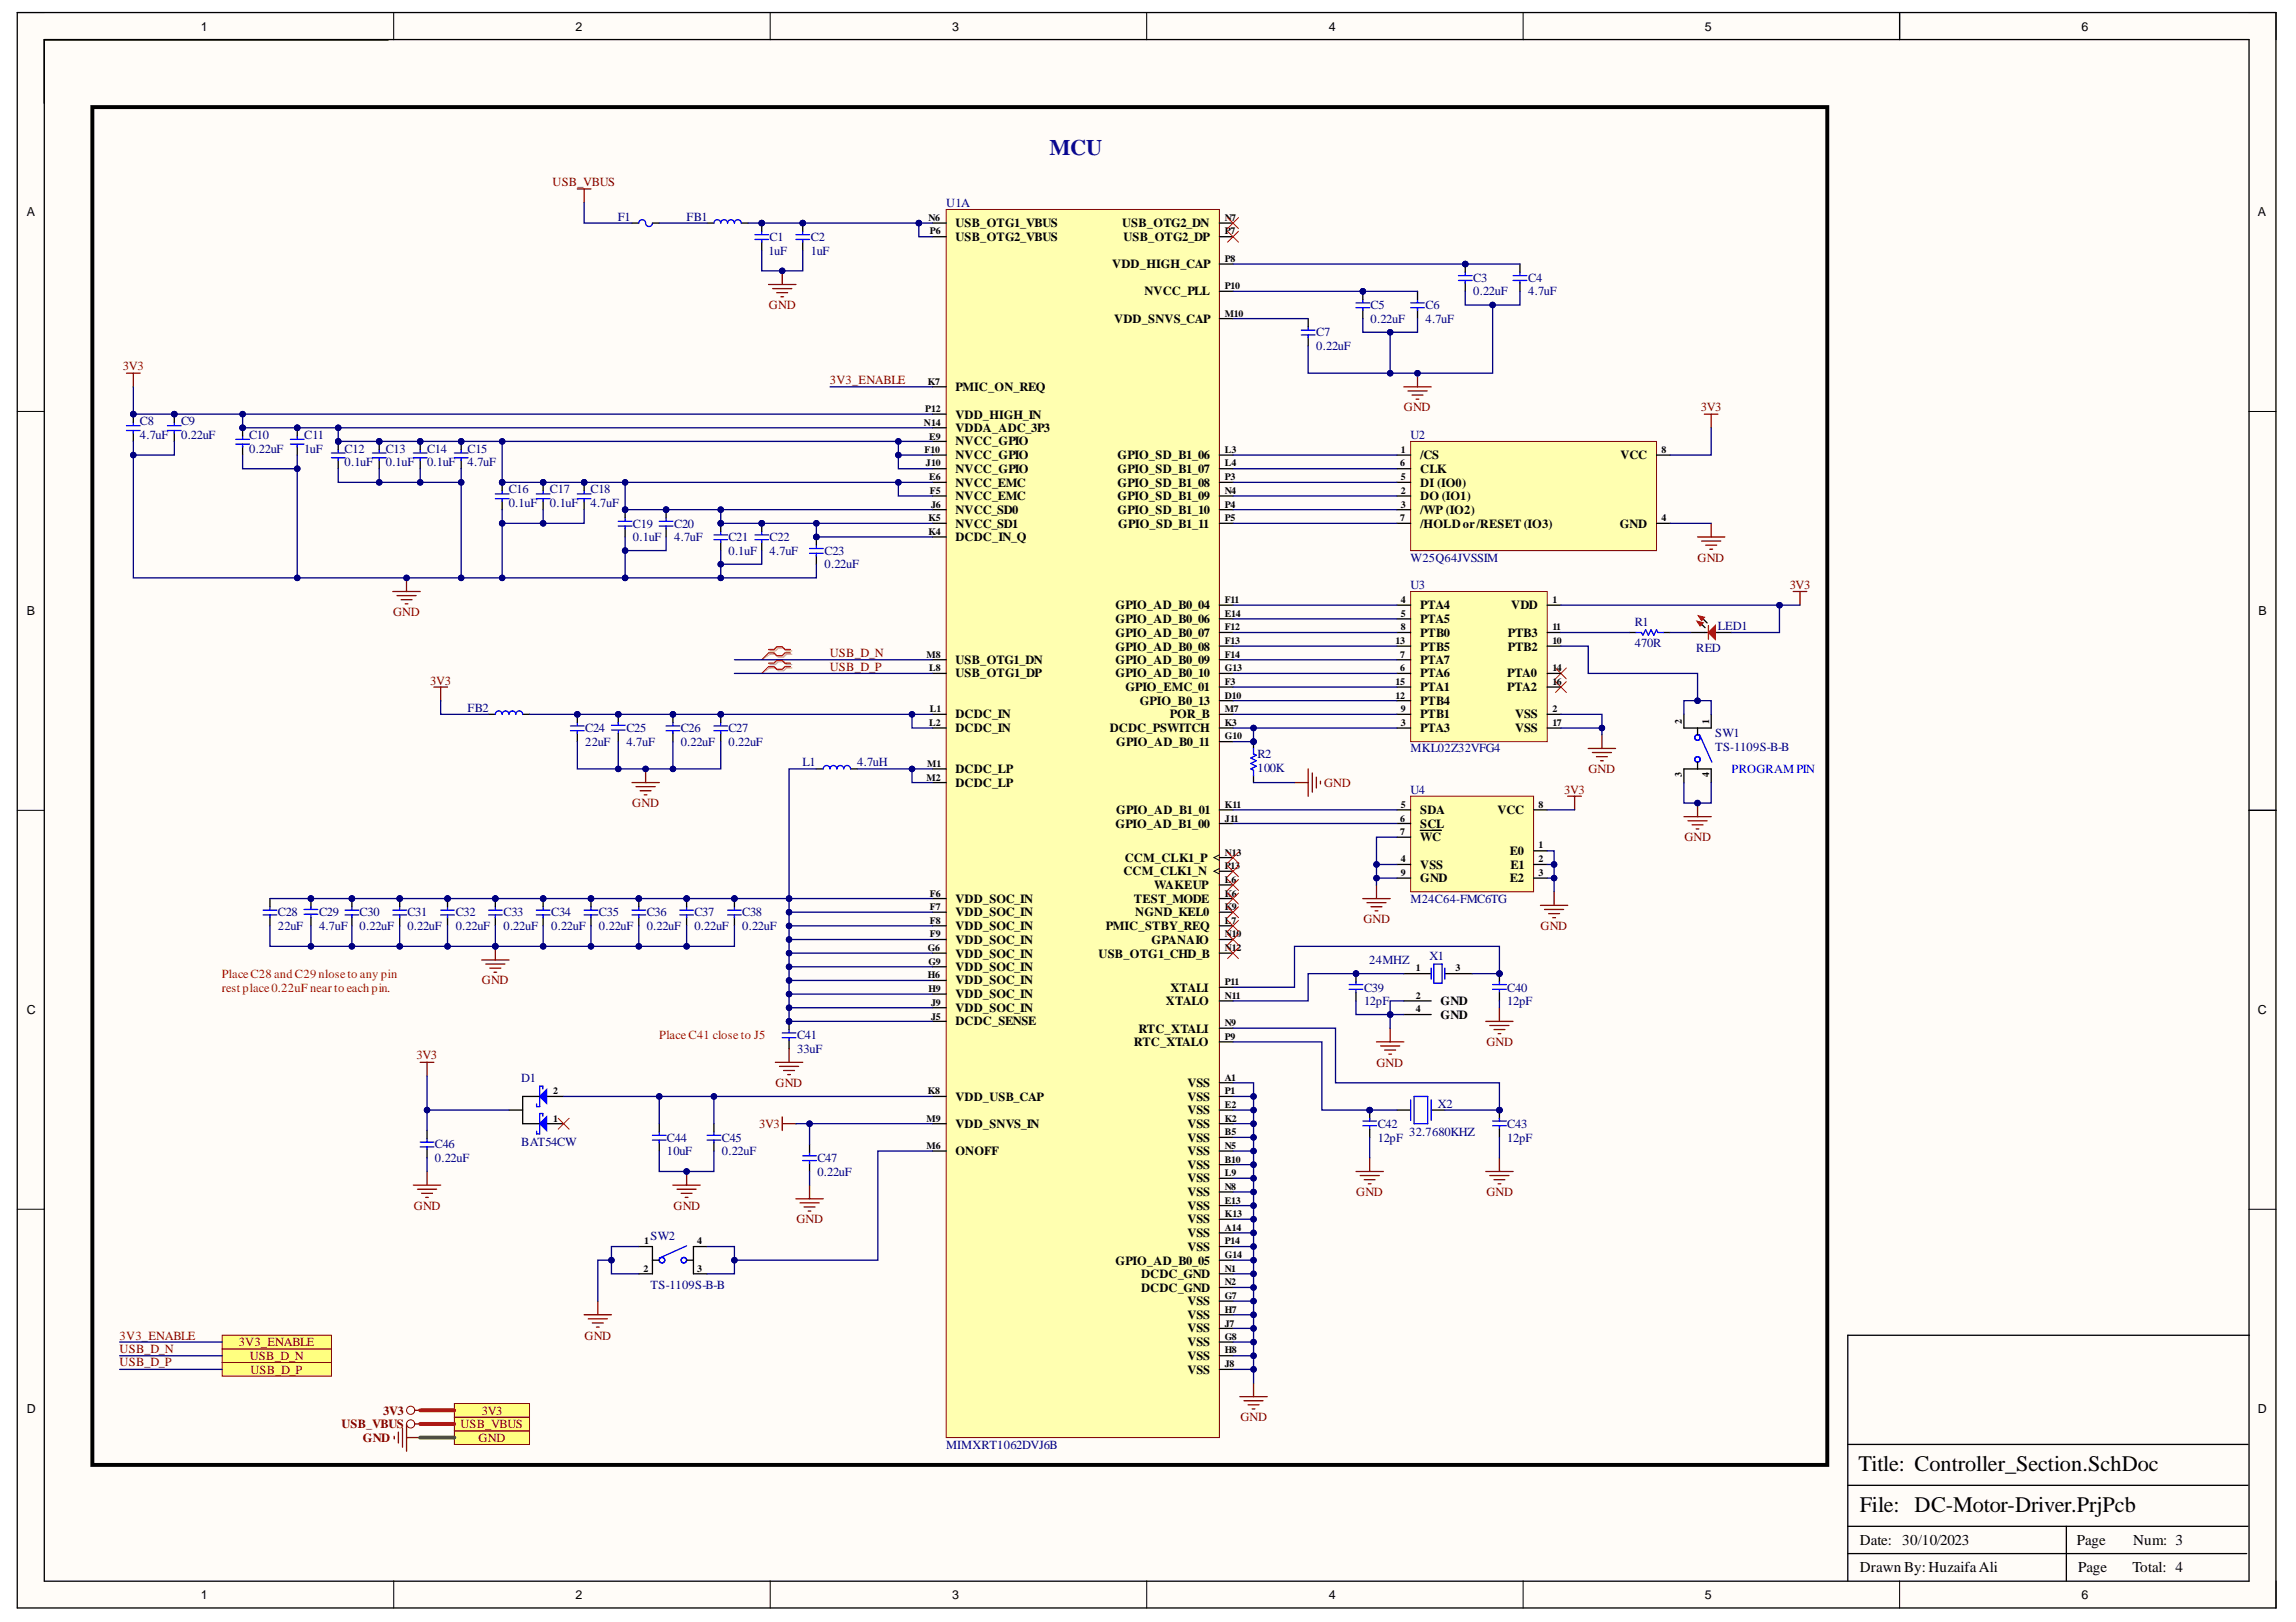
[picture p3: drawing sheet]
<svg xmlns="http://www.w3.org/2000/svg" width="297mm" height="210mm" viewBox="0 0 297 210" stroke-linecap="round" stroke-linejoin="round" font-family="sans-serif">
<defs><g id="words">
<text font-size="2.9" fill="#0b0b8e" x="135.8" y="20.1">MCU</text>
<g font-size="2.9">
<text x="240.4" y="190.4">Title: Controller_Section.SchDoc</text>
<text x="240.6" y="195.7">File: DC-Motor-Driver.PrjPcb</text>
</g>
<g font-size="1.9">
<text x="240.6" y="203.5">Drawn By:HuzaifaAli</text>
<text x="240.6" y="199.9">Date: 30/10/2023</text>
<text x="268.7" y="199.9">Page</text>
<text x="268.9" y="203.5">Page</text>
<text x="275.9" y="203.5">Total: 4</text>
<text x="276" y="199.9">Num: 3</text>
</g>
<g font-size="1.6">
<text x="26" y="4">1</text>
<text x="74.4" y="4">2</text>
<text x="123.2" y="4">3</text>
<text x="171.9" y="4">4</text>
<text x="220.5" y="4">5</text>
<text x="269.3" y="4">6</text>
<text x="3.5" y="28">A</text>
<text x="123.6" y="29.4">USB_OTG1_VBUS</text>
<text x="145.2" y="29.4">USB_OTG2_DN</text>
<text x="292.1" y="28">A</text>
<text x="123.6" y="31.2">USB_OTG2_VBUS</text>
<text x="143.9" y="34.7">VDD_HIGH_CAP</text>
<text x="145.3" y="31.2">USB_OTG2_DP</text>
<text x="144.2" y="41.8">VDD_SNVS_CAP</text>
<text x="148" y="38.2">NVCC_PLL</text>
<text x="123.6" y="50.6">PMIC_ON_REQ</text>
<text x="123.6" y="55.9">VDDA_ADC_3P3</text>
<text x="123.6" y="54.2">VDD_HIGH_IN</text>
<text x="123.6" y="57.6">NVCC_GPIO</text>
<text x="123.6" y="59.4">NVCC_GPIO</text>
<text x="144.6" y="59.4">GPIO_SD_B1_06</text>
<text x="183.7" y="59.4">/CS</text>
<text x="209.6" y="59.4">VCC</text>
<text x="123.6" y="61.2">NVCC_GPIO</text>
<text x="123.6" y="63">NVCC_EMC</text>
<text x="123.6" y="64.7">NVCC_EMC</text>
<text x="144.6" y="61.2">GPIO_SD_B1_07</text>
<text x="144.6" y="63">GPIO_SD_B1_08</text>
<text x="144.6" y="64.7">GPIO_SD_B1_09</text>
<text x="183.7" y="64.7">DO (IO1)</text>
<text x="183.7" y="63">DI (IO0)</text>
<text x="183.7" y="61.2">CLK</text>
<text x="123.6" y="66.5">NVCC_SD0</text>
<text x="123.6" y="68.3">NVCC_SD1</text>
<text x="123.6" y="70.1">DCDC_IN_Q</text>
<text x="144.6" y="66.5">GPIO_SD_B1_10</text>
<text x="144.7" y="68.3">GPIO_SD_B1_11</text>
<text x="183.7" y="66.5">/WP (IO2)</text>
<text x="183.7" y="68.3">/HOLD or/RESET (IO3)</text>
<text x="209.5" y="68.3">GND</text>
<text x="3.5" y="79.6">B</text>
<text x="144.3" y="78.9">GPIO_AD_B0_04</text>
<text x="144.3" y="80.6">GPIO_AD_B0_06</text>
<text x="144.3" y="82.4">GPIO_AD_B0_07</text>
<text x="183.7" y="82.4">PTB0</text>
<text x="183.7" y="80.6">PTA5</text>
<text x="183.7" y="78.9">PTA4</text>
<text x="195.1" y="82.4">PTB3</text>
<text x="195.5" y="78.9">VDD</text>
<text x="292.2" y="79.6">B</text>
<text x="123.6" y="87.7">USB_OTG1_DP</text>
<text x="123.6" y="86">USB_OTG1_DN</text>
<text x="144.3" y="84.2">GPIO_AD_B0_08</text>
<text x="144.3" y="86">GPIO_AD_B0_09</text>
<text x="144.3" y="87.7">GPIO_AD_B0_10</text>
<text x="145.6" y="89.4">GPIO_EMC_01</text>
<text x="183.7" y="89.4">PTA1</text>
<text x="183.7" y="87.7">PTA6</text>
<text x="183.7" y="86">PTA7</text>
<text x="183.7" y="84.2">PTB5</text>
<text x="195" y="87.7">PTA0</text>
<text x="195" y="89.4">PTA2</text>
<text x="195.1" y="84.2">PTB2</text>
<text x="123.6" y="93">DCDC_IN</text>
<text x="123.6" y="94.8">DCDC_IN</text>
<text x="143.6" y="94.8">DCDC_PSWITCH</text>
<text x="147.5" y="91.2">GPIO_B0_13</text>
<text x="151.3" y="93">POR_B</text>
<text x="183.7" y="94.8">PTA3</text>
<text x="183.7" y="93">PTB1</text>
<text x="183.7" y="91.2">PTB4</text>
<text x="196" y="93">VSS</text>
<text x="196" y="94.8">VSS</text>
<text x="123.6" y="100.1">DCDC_LP</text>
<text x="123.6" y="101.9">DCDC_LP</text>
<text x="144.4" y="96.5">GPIO_AD_B0_11</text>
<text x="144.3" y="107.1">GPIO_AD_B1_00</text>
<text x="144.4" y="105.3">GPIO_AD_B1_01</text>
<text x="183.7" y="107.1">SCL</text>
<text x="183.7" y="105.3">SDA</text>
<text x="193.7" y="105.3">VCC</text>
<text x="145.3" y="113.3">CCM_CLK1_N</text>
<text x="145.5" y="111.5">CCM_CLK1_P</text>
<text x="183.7" y="108.9">WC</text>
<text x="183.7" y="112.4">VSS</text>
<text x="195.3" y="110.6">E0</text>
<text x="195.4" y="112.4">E1</text>
<text x="123.6" y="116.8">VDD_SOC_IN</text>
<text x="123.6" y="118.6">VDD_SOC_IN</text>
<text x="146.7" y="116.8">TEST_MODE</text>
<text x="146.9" y="118.6">NGND_KEL0</text>
<text x="149.3" y="115">WAKEUP</text>
<text x="183.7" y="114.2">GND</text>
<text x="195.3" y="114.2">E2</text>
<text x="123.6" y="120.4">VDD_SOC_IN</text>
<text x="123.6" y="122.1">VDD_SOC_IN</text>
<text x="123.6" y="123.9">VDD_SOC_IN</text>
<text x="123.6" y="125.7">VDD_SOC_IN</text>
<text x="142.1" y="123.9">USB_OTG1_CHD_B</text>
<text x="143.1" y="120.4">PMIC_STBY_REQ</text>
<text x="149" y="122.1">GPANAIO</text>
<text x="3.5" y="131.3">C</text>
<text x="123.6" y="127.4">VDD_SOC_IN</text>
<text x="123.6" y="129.2">VDD_SOC_IN</text>
<text x="123.6" y="130.9">VDD_SOC_IN</text>
<text x="150.8" y="130.1">XTALO</text>
<text x="151.4" y="128.3">XTALI</text>
<text x="186.4" y="130.1">GND</text>
<text x="186.4" y="131.9">GND</text>
<text x="292.1" y="131.3">C</text>
<text x="123.6" y="132.7">DCDC_SENSE</text>
<text x="146.7" y="135.4">RTC_XTALO</text>
<text x="147.3" y="133.6">RTC_XTALI</text>
<text x="123.6" y="142.4">VDD_USB_CAP</text>
<text x="153.6" y="140.7">VSS</text>
<text x="153.6" y="142.4">VSS</text>
<text x="123.6" y="146">VDD_SNVS_IN</text>
<text x="123.6" y="149.5">ONOFF</text>
<text x="153.6" y="147.8">VSS</text>
<text x="153.6" y="144.2">VSS</text>
<text x="153.6" y="146">VSS</text>
<text x="153.6" y="149.5">VSS</text>
<text x="153.6" y="151.3">VSS</text>
<text x="153.6" y="153">VSS</text>
<text x="153.6" y="154.8">VSS</text>
<text x="153.6" y="160.1">VSS</text>
<text x="153.6" y="156.5">VSS</text>
<text x="153.6" y="158.3">VSS</text>
<text x="153.6" y="161.9">VSS</text>
<text x="144.3" y="163.6">GPIO_AD_B0_05</text>
<text x="147.6" y="165.4">DCDC_GND</text>
<text x="147.6" y="167.2">DCDC_GND</text>
<text x="153.6" y="168.9">VSS</text>
<text x="153.6" y="170.7">VSS</text>
<text x="153.6" y="172.4">VSS</text>
<text x="153.6" y="174.2">VSS</text>
<text x="153.6" y="176">VSS</text>
<text x="153.6" y="177.8">VSS</text>
<text x="3.5" y="182.8">D</text>
<text x="292.1" y="182.8">D</text>
<text x="26" y="206.9">1</text>
<text x="74.4" y="206.9">2</text>
<text x="123.2" y="206.9">3</text>
<text x="171.9" y="206.9">4</text>
<text x="220.5" y="206.9">5</text>
<text x="269.3" y="206.9">6</text>
</g>
<g font-size="1.6" fill="#800000">
<text x="71.5" y="24.1">USB_VBUS</text>
<text x="99.5" y="40">GND</text>
<text x="15.9" y="47.9">3V3</text>
<text x="107.4" y="49.7">3V3_ENABLE</text>
<text x="181.6" y="53.3">GND</text>
<text x="220" y="53.3">3V3</text>
<text x="219.6" y="72.7">GND</text>
<text x="231.5" y="76.2">3V3</text>
<text x="50.8" y="79.7">GND</text>
<text x="55.7" y="88.6">3V3</text>
<text x="107.4" y="85">USB_D_N</text>
<text x="107.4" y="86.8">USB_D_P</text>
<text x="171.3" y="101.9">GND</text>
<text x="205.5" y="100.1">GND</text>
<text x="81.8" y="104.5">GND</text>
<text x="202.4" y="102.7">3V3</text>
<text x="217.9" y="108.9">GND</text>
<text x="176.4" y="119.4">GND</text>
<text x="199.3" y="120.4">GND</text>
<text x="62.3" y="127.4">GND</text>
<text x="53.9" y="137.1">3V3</text>
<text x="192.3" y="135.4">GND</text>
<text x="100.3" y="140.7">GND</text>
<text x="178.1" y="138">GND</text>
<text x="98.2" y="146">3V3</text>
<text x="175.5" y="154.8">GND</text>
<text x="192.3" y="154.8">GND</text>
<text x="53.6" y="156.5">GND</text>
<text x="87.1" y="156.5">GND</text>
<text x="103" y="158.3">GND</text>
<text x="15.5" y="173.4">3V3_ENABLE</text>
<text x="75.6" y="173.4">GND</text>
<text x="15.5" y="175.1">USB_D_N</text>
<text x="15.5" y="176.8">USB_D_P</text>
<text x="30.9" y="174.2">3V3_ENABLE</text>
<text x="32.3" y="176">USB_D_N</text>
<text x="32.4" y="177.8">USB_D_P</text>
<text x="44.2" y="184.8">USB_VBUS</text>
<text x="49.6" y="183.1">3V3</text>
<text x="59.6" y="184.8">USB_VBUS</text>
<text x="62.3" y="183.1">3V3</text>
<text x="160.5" y="183.9">GND</text>
<text x="47" y="186.6">GND</text>
<text x="61.9" y="186.6">GND</text>
</g>
<g font-size="1.6" fill="#000080">
<text x="79.9" y="28.6">F1</text>
<text x="88.8" y="28.6">FB1</text>
<text x="122.4" y="26.8">U1A</text>
<text x="99.4" y="33">1uF</text>
<text x="99.6" y="31.2">C1</text>
<text x="104.9" y="31.2">C2</text>
<text x="104.9" y="33">1uF</text>
<text x="177.3" y="40">C5</text>
<text x="177.3" y="41.8">0.22uF</text>
<text x="184.4" y="40">C6</text>
<text x="184.4" y="41.8">4.7uF</text>
<text x="190.6" y="36.5">C3</text>
<text x="190.6" y="38.2">0.22uF</text>
<text x="197.7" y="36.5">C4</text>
<text x="197.7" y="38.2">4.7uF</text>
<text x="170.3" y="43.5">C7</text>
<text x="170.3" y="45.3">0.22uF</text>
<text x="18.1" y="55">C8</text>
<text x="18.1" y="56.8">4.7uF</text>
<text x="23.4" y="55">C9</text>
<text x="23.4" y="56.8">0.22uF</text>
<text x="32.2" y="56.8">C10</text>
<text x="32.2" y="58.6">0.22uF</text>
<text x="39.3" y="56.8">C11</text>
<text x="39.3" y="58.6">1uF</text>
<text x="44.6" y="58.6">C12</text>
<text x="49.9" y="58.6">C13</text>
<text x="55.2" y="58.6">C14</text>
<text x="60.5" y="58.6">C15</text>
<text x="182.5" y="56.8">U2</text>
<text x="44.6" y="60.4">0.1uF</text>
<text x="49.9" y="60.4">0.1uF</text>
<text x="55.2" y="60.4">0.1uF</text>
<text x="60.5" y="60.4">4.7uF</text>
<text x="65.8" y="63.8">C16</text>
<text x="65.8" y="65.6">0.1uF</text>
<text x="71.1" y="63.8">C17</text>
<text x="71.1" y="65.6">0.1uF</text>
<text x="76.4" y="63.8">C18</text>
<text x="76.4" y="65.6">4.7uF</text>
<text x="81.9" y="68.3">C19</text>
<text x="81.9" y="70.1">0.1uF</text>
<text x="87.2" y="68.3">C20</text>
<text x="87.2" y="70.1">4.7uF</text>
<text x="94.2" y="70.1">C21</text>
<text x="94.2" y="71.8">0.1uF</text>
<text x="99.6" y="70.1">C22</text>
<text x="99.6" y="71.8">4.7uF</text>
<text x="106.7" y="71.8">C23</text>
<text x="106.7" y="73.5">0.22uF</text>
<text x="182.5" y="72.7">W25Q64JVSSIM</text>
<text x="182.5" y="76.2">U3</text>
<text x="211.5" y="81">R1</text>
<text x="211.5" y="83.8">470R</text>
<text x="222.2" y="81.5">LED1</text>
<text x="219.4" y="84.4">RED</text>
<text x="60.5" y="92.1">FB2</text>
<text x="75.7" y="94.8">C24</text>
<text x="81" y="94.8">C25</text>
<text x="88.1" y="94.8">C26</text>
<text x="94.2" y="94.8">C27</text>
<text x="221.9" y="95.4">SW1</text>
<text x="75.7" y="96.5">22uF</text>
<text x="81" y="96.5">4.7uF</text>
<text x="88.1" y="96.5">0.22uF</text>
<text x="94.2" y="96.5">0.22uF</text>
<text x="103.8" y="99.1">L1</text>
<text x="110.9" y="99.1">4.7uH</text>
<text x="162.7" y="98.1">R2</text>
<text x="162.7" y="99.9">100K</text>
<text x="182.5" y="97.4">MKL02Z32VFG4</text>
<text x="221.9" y="97.2">TS-1109S-B-B</text>
<text x="182.5" y="102.7">U4</text>
<text x="36" y="118.6">C28</text>
<text x="41.3" y="118.6">C29</text>
<text x="46.5" y="118.6">C30</text>
<text x="52.7" y="118.6">C31</text>
<text x="59" y="118.6">C32</text>
<text x="65.1" y="118.6">C33</text>
<text x="71.3" y="118.6">C34</text>
<text x="77.5" y="118.6">C35</text>
<text x="83.7" y="118.6">C36</text>
<text x="89.8" y="118.6">C37</text>
<text x="96" y="118.6">C38</text>
<text x="182.5" y="116.8">M24C64-FMC6TG</text>
<text x="36" y="120.4">22uF</text>
<text x="41.3" y="120.4">4.7uF</text>
<text x="46.5" y="120.4">0.22uF</text>
<text x="52.7" y="120.4">0.22uF</text>
<text x="59" y="120.4">0.22uF</text>
<text x="65.1" y="120.4">0.22uF</text>
<text x="71.3" y="120.4">0.22uF</text>
<text x="77.5" y="120.4">0.22uF</text>
<text x="83.7" y="120.4">0.22uF</text>
<text x="89.8" y="120.4">0.22uF</text>
<text x="96" y="120.4">0.22uF</text>
<text x="177.1" y="124.8">24MHZ</text>
<text x="184.9" y="124.3">X1</text>
<text x="176.5" y="128.3">C39</text>
<text x="176.5" y="130.1">12pF</text>
<text x="195" y="128.3">C40</text>
<text x="195" y="130.1">12pF</text>
<text x="103.1" y="134.5">C41</text>
<text x="103.1" y="136.3">33uF</text>
<text x="67.4" y="140.1">D1</text>
<text x="186" y="143.4">X2</text>
<text x="56.3" y="148.6">C46</text>
<text x="67.4" y="148.3">BAT54CW</text>
<text x="86.3" y="147.8">C44</text>
<text x="86.3" y="149.5">10uF</text>
<text x="93.4" y="147.8">C45</text>
<text x="93.4" y="149.5">0.22uF</text>
<text x="178.2" y="146">C42</text>
<text x="178.2" y="147.8">12pF</text>
<text x="182.3" y="147">32.7680KHZ</text>
<text x="195" y="146">C43</text>
<text x="195" y="147.8">12pF</text>
<text x="56.3" y="150.4">0.22uF</text>
<text x="105.7" y="150.4">C47</text>
<text x="105.7" y="152.1">0.22uF</text>
<text x="84.2" y="160.4">SW2</text>
<text x="84.2" y="166.8">TS-1109S-B-B</text>
<text x="122.4" y="187.5">MIMXRT1062DVJ6B</text>
</g>
<text font-size="1.6" fill="#00f" x="224" y="100.1">PROGRAMPIN</text>
<g font-size="1.6" fill="#f00">
<text x="28.7" y="126.5">PlaceC28 and C29 nloseto any pin</text>
<text x="28.7" y="128.3">rest place0.22uF near to each pin.</text>
<text x="85.3" y="134.5">Place C41 close to J5</text>
</g>
<g font-size="1.3">
<text x="120.1" y="28.6">N6</text>
<text x="158.5" y="28.6">N7</text>
<text x="120.3" y="30.3">P6</text>
<text x="158.5" y="30.3">P7</text>
<text x="158.5" y="33.9">P8</text>
<text x="158.5" y="41">M10</text>
<text x="158.5" y="37.4">P10</text>
<text x="119.7" y="53.3">P12</text>
<text x="120" y="49.8">K7</text>
<text x="119.5" y="55.1">N14</text>
<text x="119.6" y="58.7">F10</text>
<text x="120.2" y="56.9">E9</text>
<text x="158.5" y="58.7">L3</text>
<text x="181.2" y="58.7">1</text>
<text x="215" y="58.7">8</text>
<text x="119.8" y="60.4">J10</text>
<text x="120.2" y="62.1">E6</text>
<text x="120.3" y="63.9">F5</text>
<text x="120.5" y="65.7">J6</text>
<text x="158.5" y="60.4">L4</text>
<text x="158.5" y="62.1">P3</text>
<text x="158.5" y="63.9">N4</text>
<text x="158.5" y="65.7">P4</text>
<text x="181.1" y="60.4">6</text>
<text x="181.2" y="63.9">2</text>
<text x="181.2" y="65.7">3</text>
<text x="181.2" y="62.1">5</text>
<text x="120.1" y="67.5">K5</text>
<text x="120.1" y="69.2">K4</text>
<text x="158.5" y="67.5">P5</text>
<text x="181.1" y="67.5">7</text>
<text x="215" y="67.5">4</text>
<text x="158.5" y="78">F11</text>
<text x="158.5" y="79.8">E14</text>
<text x="158.5" y="81.6">F12</text>
<text x="158.5" y="83.3">F13</text>
<text x="180.5" y="83.3">13</text>
<text x="181.2" y="81.6">8</text>
<text x="181.2" y="79.8">5</text>
<text x="181.2" y="78">4</text>
<text x="200.8" y="78">1</text>
<text x="200.8" y="81.6">11</text>
<text x="200.8" y="83.3">10</text>
<text x="119.9" y="85.1">M8</text>
<text x="120.2" y="86.9">L8</text>
<text x="158.5" y="85.1">F14</text>
<text x="158.5" y="86.9">G13</text>
<text x="158.5" y="88.7">F3</text>
<text x="180.5" y="88.7">15</text>
<text x="181.1" y="86.9">6</text>
<text x="181.1" y="85.1">7</text>
<text x="200.8" y="86.9">14</text>
<text x="200.8" y="88.7">16</text>
<text x="120.2" y="93.9">L2</text>
<text x="120.3" y="92.1">L1</text>
<text x="158.5" y="92.1">M7</text>
<text x="158.5" y="93.9">K3</text>
<text x="158.5" y="95.7">G10</text>
<text x="158.5" y="90.4">D10</text>
<text x="180.5" y="90.4">12</text>
<text x="181.2" y="93.9">3</text>
<text x="181.2" y="92.1">9</text>
<text x="200.8" y="92.1">2</text>
<text x="200.8" y="93.9">17</text>
<text x="217.6" y="93.7" transform="rotate(-90 217.6 93.7)">2</text>
<text x="221.1" y="93.7" transform="rotate(-90 221.1 93.7)">1</text>
<text x="119.9" y="101">M2</text>
<text x="120" y="99.2">M1</text>
<text x="217.6" y="100.6" transform="rotate(-90 217.6 100.6)">3</text>
<text x="221.1" y="100.6" transform="rotate(-90 221.1 100.6)">4</text>
<text x="158.5" y="106.3">J11</text>
<text x="158.5" y="104.6">K11</text>
<text x="181.1" y="106.3">6</text>
<text x="181.2" y="104.6">5</text>
<text x="199.1" y="104.6">8</text>
<text x="158.5" y="110.7">N13</text>
<text x="158.5" y="112.5">P13</text>
<text x="181.1" y="108.1">7</text>
<text x="181.2" y="111.6">4</text>
<text x="181.2" y="113.4">9</text>
<text x="199.1" y="109.8">1</text>
<text x="199.1" y="111.6">2</text>
<text x="199.1" y="113.4">3</text>
<text x="120.3" y="116.1">F6</text>
<text x="120.3" y="117.7">F7</text>
<text x="120.3" y="119.5">F8</text>
<text x="158.5" y="116.1">K6</text>
<text x="158.5" y="114.3">L6</text>
<text x="158.5" y="119.5">L7</text>
<text x="158.5" y="117.7">K9</text>
<text x="120" y="123.1">G6</text>
<text x="120.1" y="124.8">G9</text>
<text x="120.3" y="121.3">F9</text>
<text x="158.5" y="121.3">N10</text>
<text x="158.5" y="123.1">N12</text>
<text x="183.2" y="125.7">1</text>
<text x="188.3" y="125.7">3</text>
<text x="120" y="126.6">H6</text>
<text x="120.1" y="128.4">H9</text>
<text x="120.5" y="130.2">J9</text>
<text x="120.5" y="131.9">J5</text>
<text x="158.5" y="127.5">P11</text>
<text x="158.5" y="129.2">N11</text>
<text x="183.2" y="129.2">2</text>
<text x="183.2" y="131">4</text>
<text x="158.5" y="132.8">N9</text>
<text x="158.5" y="134.6">P9</text>
<text x="71.6" y="141.6">2</text>
<text x="120" y="141.6">K8</text>
<text x="158.5" y="139.9">A1</text>
<text x="158.5" y="143.4">E2</text>
<text x="158.5" y="141.6">P1</text>
<text x="71.6" y="145.1">1</text>
<text x="119.9" y="145.1">M9</text>
<text x="119.9" y="148.7">M6</text>
<text x="158.5" y="146.9">B5</text>
<text x="158.5" y="145.1">K2</text>
<text x="158.5" y="148.7">N5</text>
<text x="158.5" y="150.5">B10</text>
<text x="158.5" y="155.8">E13</text>
<text x="158.5" y="152.2">L9</text>
<text x="158.5" y="154">N8</text>
<text x="83.3" y="161">1</text>
<text x="90.2" y="161">4</text>
<text x="158.5" y="159.3">A14</text>
<text x="158.5" y="157.5">K13</text>
<text x="158.5" y="161">P14</text>
<text x="83.2" y="164.6">2</text>
<text x="90.2" y="164.6">3</text>
<text x="158.5" y="164.6">N1</text>
<text x="158.5" y="166.4">N2</text>
<text x="158.5" y="162.8">G14</text>
<text x="158.5" y="168.1">G7</text>
<text x="158.5" y="173.4">G8</text>
<text x="158.5" y="169.9">H7</text>
<text x="158.5" y="171.7">J7</text>
<text x="158.5" y="175.1">H8</text>
<text x="158.5" y="176.9">J8</text>
</g>
</g></defs>
<g fill="#fffcf8">
<path d="M2.2 1.6h292.3v206.5h-292.3z" fill-rule="evenodd"/>
<path d="M5.8 5.2h285.1v199.4h-285.1z" fill-rule="evenodd"/>
</g>
<g fill="none" stroke="#000" stroke-width=".13">
<path d="M2.2 1.6h3.6M50.9 1.6v3.6M99.6 1.6v3.6M148.3 1.6v3.6M197 1.6v3.6M245.8 1.6v3.6M290.9 1.6h3.6v3.6M2.2 53.2h3.6M290.9 53.3h3.6M2.2 104.9h3.6M290.9 104.9h3.6M2.2 156.5h3.6"/>
<path d="M290.9 156.5h3.6M50.9 204.6v3.5M99.6 204.6v3.5M148.4 204.6v3.5M197 204.6v3.5M245.8 204.6v3.5M294.5 204.6v3.5"/>
</g>
<g fill="none" stroke="#000" stroke-width=".17">
<path d="M2.2 1.6h292.2v206.5h-292.2zM5.7 5.1h285.3v199.5h-285.3zM5.7 5.1h44.5M245.8 1.6v3.5M210.8 81.9h.9M215.2 81.9h.9M291 104.9h3.5M291 172.8h-51.9v31.8M239.1 197.5h51.7M239.1 192.2h51.7M239.1 186.9h51.7M267.3 197.5v7.1"/>
<path d="M239.1 201.1h51.6"/>
</g>
<g fill="none" stroke="#800000" stroke-width=".17">
<path d="M220.5 53.6h1.8M221.4 53.6v1.8M219.6 69.5h3.5M220.1 70h2.5M220.7 70.5h1.4M221.2 71.1h.4M221.4 67.7v1.8M232 76.5h1.8M232.9 76.5v1.8M205.5 96.9h3.5M206 97.4h2.5M206.5 97.9h1.5"/>
<path d="M207.1 98.5h.3M207.2 95.1v1.8"/>
</g>
<path d="M211.7 81.9h.7l.1 .3 .4-.7 .4 .7 .3-.7 .4 .7 .3-.7 .2 .4h.7" fill="none" stroke="#00f" stroke-width=".17"/>
<path d="M201.2 86.4l1.4 1.5M201.2 88.2l1.4 1.4M202.6 86.4l-1.4 1.5M202.6 88.2l-1.4 1.4" fill="none" stroke="#f00" stroke-width=".13"/>
<circle cx="98.5" cy="28.9" r=".35" fill="#000080"/>
<circle cx="98.5" cy="28.9" r=".35" fill="none" stroke="#000080" stroke-width=".13"/>
<path d="M98.5 28.9v1M98.5 31.3v1.1" fill="none" stroke="#000" stroke-width=".17"/>
<path d="M97.7 31h1.7M97.7 30.4h1.7M98.5 29.9v.4M98.5 31v.3" fill="none" stroke="#00f" stroke-width=".17"/>
<circle cx="98.5" cy="28.9" r=".35" fill="#000080"/>
<circle cx="98.5" cy="28.9" r=".35" fill="none" stroke="#000080" stroke-width=".13"/>
<circle cx="103.8" cy="28.9" r=".35" fill="#000080"/>
<circle cx="103.8" cy="28.9" r=".35" fill="none" stroke="#000080" stroke-width=".13"/>
<path d="M103.8 28.9v1M103.8 31.3v1.1" fill="none" stroke="#000" stroke-width=".17"/>
<path d="M103 31h1.7M103 30.4h1.7M103.8 29.9v.4M103.8 31v.3" fill="none" stroke="#00f" stroke-width=".17"/>
<circle cx="103.8" cy="28.9" r=".35" fill="#000080"/>
<circle cx="103.8" cy="28.9" r=".35" fill="none" stroke="#000080" stroke-width=".13"/>
<circle cx="17.2" cy="53.6" r=".35" fill="#000080"/>
<circle cx="17.2" cy="53.6" r=".35" fill="none" stroke="#000080" stroke-width=".13"/>
<path d="M17.2 53.6v1.1M17.2 56v1.1" fill="none" stroke="#000" stroke-width=".17"/>
<path d="M16.4 55.7h1.7M16.4 55.1h1.7M17.2 54.7v.3M17.2 55.7v.4" fill="none" stroke="#00f" stroke-width=".17"/>
<circle cx="17.2" cy="53.6" r=".35" fill="#000080"/>
<circle cx="17.2" cy="53.6" r=".35" fill="none" stroke="#000080" stroke-width=".13"/>
<circle cx="22.6" cy="53.6" r=".35" fill="#000080"/>
<circle cx="22.6" cy="53.6" r=".35" fill="none" stroke="#000080" stroke-width=".13"/>
<path d="M22.6 53.6v1.1M22.6 56v1.1" fill="none" stroke="#000" stroke-width=".17"/>
<path d="M21.7 55.7h1.7M21.7 55.1h1.7M22.6 54.7v.3M22.6 55.7v.4" fill="none" stroke="#00f" stroke-width=".17"/>
<circle cx="22.6" cy="53.6" r=".35" fill="#000080"/>
<circle cx="22.6" cy="53.6" r=".35" fill="none" stroke="#000080" stroke-width=".13"/>
<circle cx="31.4" cy="55.4" r=".35" fill="#000080"/>
<circle cx="31.4" cy="55.4" r=".35" fill="none" stroke="#000080" stroke-width=".13"/>
<path d="M31.4 55.4v1M31.4 57.7v1.2" fill="none" stroke="#000" stroke-width=".17"/>
<path d="M30.5 57.5h1.8M30.5 56.9h1.8M31.4 56.4v.4M31.4 57.5v.3" fill="none" stroke="#00f" stroke-width=".17"/>
<circle cx="31.4" cy="55.4" r=".35" fill="#000080"/>
<circle cx="31.4" cy="55.4" r=".35" fill="none" stroke="#000080" stroke-width=".13"/>
<circle cx="38.5" cy="55.4" r=".35" fill="#000080"/>
<circle cx="38.5" cy="55.4" r=".35" fill="none" stroke="#000080" stroke-width=".13"/>
<path d="M38.5 55.4v1M38.5 57.7v1.2" fill="none" stroke="#000" stroke-width=".17"/>
<path d="M37.6 57.5h1.7M37.6 56.9h1.7M38.5 56.4v.4M38.5 57.5v.3" fill="none" stroke="#00f" stroke-width=".17"/>
<circle cx="38.5" cy="55.4" r=".35" fill="#000080"/>
<circle cx="38.5" cy="55.4" r=".35" fill="none" stroke="#000080" stroke-width=".13"/>
<circle cx="43.8" cy="57.1" r=".35" fill="#000080"/>
<circle cx="43.8" cy="57.1" r=".35" fill="none" stroke="#000080" stroke-width=".13"/>
<path d="M43.8 57.1v1.1M43.8 59.5v1.2" fill="none" stroke="#000" stroke-width=".17"/>
<path d="M42.9 59.2h1.7M42.9 58.6h1.7M43.8 58.2v.3M43.8 59.2v.4" fill="none" stroke="#00f" stroke-width=".17"/>
<circle cx="43.8" cy="57.1" r=".35" fill="#000080"/>
<circle cx="43.8" cy="57.1" r=".35" fill="none" stroke="#000080" stroke-width=".13"/>
<circle cx="49.1" cy="57.1" r=".35" fill="#000080"/>
<circle cx="49.1" cy="57.1" r=".35" fill="none" stroke="#000080" stroke-width=".13"/>
<path d="M49.1 57.1v1.1M49.1 59.5v1.2" fill="none" stroke="#000" stroke-width=".17"/>
<path d="M48.2 59.2h1.7M48.2 58.6h1.7M49.1 58.2v.3M49.1 59.2v.4" fill="none" stroke="#00f" stroke-width=".17"/>
<circle cx="49.1" cy="57.1" r=".35" fill="#000080"/>
<circle cx="49.1" cy="57.1" r=".35" fill="none" stroke="#000080" stroke-width=".13"/>
<circle cx="54.4" cy="57.1" r=".35" fill="#000080"/>
<circle cx="54.4" cy="57.1" r=".35" fill="none" stroke="#000080" stroke-width=".13"/>
<path d="M54.4 57.1v1.1M54.4 59.5v1.2" fill="none" stroke="#000" stroke-width=".17"/>
<path d="M53.5 59.2h1.7M53.5 58.6h1.7M54.4 58.2v.3M54.4 59.2v.4" fill="none" stroke="#00f" stroke-width=".17"/>
<circle cx="54.4" cy="57.1" r=".35" fill="#000080"/>
<circle cx="54.4" cy="57.1" r=".35" fill="none" stroke="#000080" stroke-width=".13"/>
<circle cx="59.7" cy="57.1" r=".35" fill="#000080"/>
<circle cx="59.7" cy="57.1" r=".35" fill="none" stroke="#000080" stroke-width=".13"/>
<path d="M59.7 57.1v1.1M59.7 59.5v1.2" fill="none" stroke="#000" stroke-width=".17"/>
<path d="M58.8 59.2h1.8M58.8 58.6h1.8M59.7 58.2v.3M59.7 59.2v.4" fill="none" stroke="#00f" stroke-width=".17"/>
<circle cx="59.7" cy="57.1" r=".35" fill="#000080"/>
<circle cx="59.7" cy="57.1" r=".35" fill="none" stroke="#000080" stroke-width=".13"/>
<circle cx="65" cy="62.4" r=".35" fill="#000080"/>
<circle cx="65" cy="62.4" r=".35" fill="none" stroke="#000080" stroke-width=".13"/>
<path d="M65 62.4v1.1M65 64.8v1.2" fill="none" stroke="#000" stroke-width=".17"/>
<path d="M64.1 64.5h1.7M64.1 63.9h1.7M65 63.5v.3M65 64.5v.4" fill="none" stroke="#00f" stroke-width=".17"/>
<circle cx="65" cy="62.4" r=".35" fill="#000080"/>
<circle cx="65" cy="62.4" r=".35" fill="none" stroke="#000080" stroke-width=".13"/>
<circle cx="70.3" cy="62.4" r=".35" fill="#000080"/>
<circle cx="70.3" cy="62.4" r=".35" fill="none" stroke="#000080" stroke-width=".13"/>
<path d="M70.3 62.4v1.1M70.3 64.8v1.2" fill="none" stroke="#000" stroke-width=".17"/>
<path d="M69.4 64.5h1.8M69.4 63.9h1.8M70.3 63.5v.3M70.3 64.5v.4" fill="none" stroke="#00f" stroke-width=".17"/>
<circle cx="70.3" cy="62.4" r=".35" fill="#000080"/>
<circle cx="70.3" cy="62.4" r=".35" fill="none" stroke="#000080" stroke-width=".13"/>
<circle cx="75.6" cy="62.4" r=".35" fill="#000080"/>
<circle cx="75.6" cy="62.4" r=".35" fill="none" stroke="#000080" stroke-width=".13"/>
<path d="M75.6 62.4v1.1M75.6 64.8v1.2" fill="none" stroke="#000" stroke-width=".17"/>
<path d="M74.7 64.5h1.8M74.7 63.9h1.8M75.6 63.5v.3M75.6 64.5v.4" fill="none" stroke="#00f" stroke-width=".17"/>
<circle cx="75.6" cy="62.4" r=".35" fill="#000080"/>
<circle cx="75.6" cy="62.4" r=".35" fill="none" stroke="#000080" stroke-width=".13"/>
<circle cx="80.9" cy="66" r=".35" fill="#000080"/>
<circle cx="80.9" cy="66" r=".35" fill="none" stroke="#000080" stroke-width=".13"/>
<path d="M80.9 66v1M80.9 68.3v1.2" fill="none" stroke="#000" stroke-width=".17"/>
<path d="M80 68.1h1.8M80 67.5h1.8M80.9 67v.4M80.9 68.1v.3" fill="none" stroke="#00f" stroke-width=".17"/>
<circle cx="80.9" cy="66" r=".35" fill="#000080"/>
<circle cx="80.9" cy="66" r=".35" fill="none" stroke="#000080" stroke-width=".13"/>
<circle cx="86.2" cy="66" r=".35" fill="#000080"/>
<circle cx="86.2" cy="66" r=".35" fill="none" stroke="#000080" stroke-width=".13"/>
<path d="M86.2 66v1M86.2 68.3v1.2" fill="none" stroke="#000" stroke-width=".17"/>
<path d="M85.3 68.1h1.8M85.3 67.5h1.8M86.2 67v.4M86.2 68.1v.3" fill="none" stroke="#00f" stroke-width=".17"/>
<circle cx="86.2" cy="66" r=".35" fill="#000080"/>
<circle cx="86.2" cy="66" r=".35" fill="none" stroke="#000080" stroke-width=".13"/>
<circle cx="93.2" cy="67.7" r=".35" fill="#000080"/>
<circle cx="93.2" cy="67.7" r=".35" fill="none" stroke="#000080" stroke-width=".13"/>
<path d="M93.2 67.7v1.1M93.2 70.1v1.1" fill="none" stroke="#000" stroke-width=".17"/>
<path d="M92.4 69.8h1.7M92.4 69.2h1.7M93.2 68.8v.3M93.2 69.8v.4" fill="none" stroke="#00f" stroke-width=".17"/>
<circle cx="93.2" cy="67.7" r=".35" fill="#000080"/>
<circle cx="93.2" cy="67.7" r=".35" fill="none" stroke="#000080" stroke-width=".13"/>
<circle cx="98.5" cy="67.7" r=".35" fill="#000080"/>
<circle cx="98.5" cy="67.7" r=".35" fill="none" stroke="#000080" stroke-width=".13"/>
<path d="M98.5 67.7v1.1M98.5 70.1v1.1" fill="none" stroke="#000" stroke-width=".17"/>
<path d="M97.7 69.8h1.7M97.7 69.2h1.7M98.5 68.8v.3M98.5 69.8v.4" fill="none" stroke="#00f" stroke-width=".17"/>
<circle cx="98.5" cy="67.7" r=".35" fill="#000080"/>
<circle cx="98.5" cy="67.7" r=".35" fill="none" stroke="#000080" stroke-width=".13"/>
<circle cx="74.7" cy="92.4" r=".35" fill="#000080"/>
<circle cx="74.7" cy="92.4" r=".35" fill="none" stroke="#000080" stroke-width=".13"/>
<path d="M74.7 92.4v1.1M74.7 94.8v1.2" fill="none" stroke="#000" stroke-width=".17"/>
<path d="M73.8 94.6h1.8M73.8 93.9h1.8M74.7 93.5v.4M74.7 94.6v.3" fill="none" stroke="#00f" stroke-width=".17"/>
<circle cx="74.7" cy="92.4" r=".35" fill="#000080"/>
<circle cx="74.7" cy="92.4" r=".35" fill="none" stroke="#000080" stroke-width=".13"/>
<path d="M91.5 28.9h.9M95.9 28.9h.9" fill="none" stroke="#000" stroke-width=".17"/>
<path d="M92.4 28.9a.44 .44 0 0 1 .4-.5 .44 .44 0 0 1 .4 .5 .44 .44 0 0 1 .5-.5 .44 .44 0 0 1 .4 .5 .44 .44 0 0 1 .5-.5 .44 .44 0 0 1 .4 .5 .44 .44 0 0 1 .5-.5 .44 .44 0 0 1 .4 .5" fill="none" stroke="#00f" stroke-width=".17"/>
<circle cx="80" cy="92.4" r=".35" fill="#000080"/>
<circle cx="80" cy="92.4" r=".35" fill="none" stroke="#000080" stroke-width=".13"/>
<path d="M80 92.4v1.2" fill="none" stroke="#000" stroke-width=".17"/>
<circle cx="80" cy="92.4" r=".35" fill="#000080"/>
<circle cx="80" cy="92.4" r=".35" fill="none" stroke="#000080" stroke-width=".13"/>
<path d="M79.1 93.9h1.8M79.1 94.5h1.8M80 93.5v.4M80 94.6v.3" fill="none" stroke="#00f" stroke-width=".17"/>
<path d="M80 94.9v1.1" fill="none" stroke="#000" stroke-width=".17"/>
<circle cx="105.6" cy="69.5" r=".35" fill="#000080"/>
<circle cx="105.6" cy="69.5" r=".35" fill="none" stroke="#000080" stroke-width=".13"/>
<path d="M105.6 69.5v1M105.6 71.9v1.1" fill="none" stroke="#000" stroke-width=".17"/>
<path d="M104.7 71.6h1.8M104.7 71h1.8M105.6 70.5v.4M105.6 71.6v.4" fill="none" stroke="#00f" stroke-width=".17"/>
<circle cx="105.6" cy="69.5" r=".35" fill="#000080"/>
<circle cx="105.6" cy="69.5" r=".35" fill="none" stroke="#000080" stroke-width=".13"/>
<path d="M50.8 76.5h3.6M51.4 77.1h2.4M51.9 77.6h1.4M52.4 78.1h.4M52.6 74.8v1.7" fill="none" stroke="#800000" stroke-width=".17"/>
<circle cx="52.6" cy="74.8" r=".35" fill="#000080"/>
<circle cx="52.6" cy="74.8" r=".35" fill="none" stroke="#000080" stroke-width=".13"/>
<circle cx="87.1" cy="92.4" r=".35" fill="#000080"/>
<circle cx="87.1" cy="92.4" r=".35" fill="none" stroke="#000080" stroke-width=".13"/>
<path d="M87.1 92.4v1.1M87.1 94.8v1.2" fill="none" stroke="#000" stroke-width=".17"/>
<path d="M86.2 94.6h1.7M86.2 93.9h1.7M87.1 93.5v.4M87.1 94.6v.3" fill="none" stroke="#00f" stroke-width=".17"/>
<circle cx="87.1" cy="92.4" r=".35" fill="#000080"/>
<circle cx="87.1" cy="92.4" r=".35" fill="none" stroke="#000080" stroke-width=".13"/>
<circle cx="93.2" cy="92.4" r=".35" fill="#000080"/>
<circle cx="93.2" cy="92.4" r=".35" fill="none" stroke="#000080" stroke-width=".13"/>
<path d="M93.2 92.4v1.1M93.2 94.8v1.2" fill="none" stroke="#000" stroke-width=".17"/>
<path d="M92.4 94.6h1.7M92.4 93.9h1.7M93.2 93.5v.4M93.2 94.6v.3" fill="none" stroke="#00f" stroke-width=".17"/>
<circle cx="93.2" cy="92.4" r=".35" fill="#000080"/>
<circle cx="93.2" cy="92.4" r=".35" fill="none" stroke="#000080" stroke-width=".13"/>
<path d="M83.5 99.5v1.8M81.8 101.3h3.5M82.3 101.8h2.5M82.8 102.3h1.4M83.3 102.9h.4" fill="none" stroke="#800000" stroke-width=".17"/>
<circle cx="83.5" cy="99.5" r=".35" fill="#000080"/>
<circle cx="83.5" cy="99.5" r=".35" fill="none" stroke="#000080" stroke-width=".13"/>
<path d="M16.4 48.3h1.7M17.2 48.3v1.8M56.1 88.9h1.8M57 88.9v1.8" fill="none" stroke="#800000" stroke-width=".17"/>
<path d="M63.2 92.4h.9M67.6 92.4h.9M105.6 99.5h.9M110 99.5h.9" fill="none" stroke="#000" stroke-width=".17"/>
<path d="M64.1 92.4a.44 .44 0 0 1 .4-.4 .44 .44 0 0 1 .5 .4 .44 .44 0 0 1 .4-.4 .44 .44 0 0 1 .4 .4 .44 .44 0 0 1 .5-.4 .44 .44 0 0 1 .4 .4 .44 .44 0 0 1 .5-.4 .44 .44 0 0 1 .4 .4M106.5 99.5a.44 .44 0 0 1 .4-.4 .44 .44 0 0 1 .5 .4 .44 .44 0 0 1 .4-.4 .44 .44 0 0 1 .5 .4 .44 .44 0 0 1 .4-.4 .44 .44 0 0 1 .5 .4 .44 .44 0 0 1 .4-.4 .44 .44 0 0 1 .4 .4" fill="none" stroke="#00f" stroke-width=".17"/>
<circle cx="102.1" cy="132.2" r=".35" fill="#000080"/>
<circle cx="102.1" cy="132.2" r=".35" fill="none" stroke="#000080" stroke-width=".13"/>
<path d="M102.1 132.2v1M102.1 134.6v1.1" fill="none" stroke="#000" stroke-width=".17"/>
<path d="M101.2 134.3h1.8M101.2 133.7h1.8M102.1 133.2v.4M102.1 134.3v.3" fill="none" stroke="#00f" stroke-width=".17"/>
<circle cx="102.1" cy="132.2" r=".35" fill="#000080"/>
<circle cx="102.1" cy="132.2" r=".35" fill="none" stroke="#000080" stroke-width=".13"/>
<circle cx="95" cy="116.3" r=".35" fill="#000080"/>
<circle cx="95" cy="116.3" r=".35" fill="none" stroke="#000080" stroke-width=".13"/>
<path d="M95 116.3v1M95 118.7v1.1" fill="none" stroke="#000" stroke-width=".17"/>
<path d="M94.1 118.4h1.8M94.1 117.8h1.8M95 117.3v.4M95 118.4v.4" fill="none" stroke="#00f" stroke-width=".17"/>
<circle cx="95" cy="116.3" r=".35" fill="#000080"/>
<circle cx="95" cy="116.3" r=".35" fill="none" stroke="#000080" stroke-width=".13"/>
<circle cx="40.2" cy="116.3" r=".35" fill="#000080"/>
<circle cx="40.2" cy="116.3" r=".35" fill="none" stroke="#000080" stroke-width=".13"/>
<path d="M40.2 116.3v1.1" fill="none" stroke="#000" stroke-width=".17"/>
<circle cx="40.2" cy="116.3" r=".35" fill="#000080"/>
<circle cx="40.2" cy="116.3" r=".35" fill="none" stroke="#000080" stroke-width=".13"/>
<path d="M34 118.4h1.8M34 117.8h1.8M34.9 117.3v.4M34.9 118.4v.4M39.3 117.7h1.8M39.3 118.3h1.8M40.2 117.3v.4M40.2 118.4v.4" fill="none" stroke="#00f" stroke-width=".17"/>
<path d="M34.9 116.3v1M34.9 118.7v1.1M40.2 118.8v1" fill="none" stroke="#000" stroke-width=".17"/>
<circle cx="88.8" cy="116.3" r=".35" fill="#000080"/>
<circle cx="88.8" cy="116.3" r=".35" fill="none" stroke="#000080" stroke-width=".13"/>
<path d="M88.8 116.3v1M88.8 118.7v1.1" fill="none" stroke="#000" stroke-width=".17"/>
<path d="M87.9 118.4h1.8M87.9 117.8h1.8M88.8 117.3v.4M88.8 118.4v.4" fill="none" stroke="#00f" stroke-width=".17"/>
<circle cx="88.8" cy="116.3" r=".35" fill="#000080"/>
<circle cx="88.8" cy="116.3" r=".35" fill="none" stroke="#000080" stroke-width=".13"/>
<circle cx="82.6" cy="116.3" r=".35" fill="#000080"/>
<circle cx="82.6" cy="116.3" r=".35" fill="none" stroke="#000080" stroke-width=".13"/>
<path d="M82.6 116.3v1M82.6 118.7v1.1" fill="none" stroke="#000" stroke-width=".17"/>
<path d="M81.8 118.4h1.7M81.8 117.8h1.7M82.6 117.3v.4M82.6 118.4v.4" fill="none" stroke="#00f" stroke-width=".17"/>
<circle cx="82.6" cy="116.3" r=".35" fill="#000080"/>
<circle cx="82.6" cy="116.3" r=".35" fill="none" stroke="#000080" stroke-width=".13"/>
<circle cx="76.5" cy="116.3" r=".35" fill="#000080"/>
<circle cx="76.5" cy="116.3" r=".35" fill="none" stroke="#000080" stroke-width=".13"/>
<path d="M76.5 116.3v1M76.5 118.7v1.1" fill="none" stroke="#000" stroke-width=".17"/>
<path d="M75.6 118.4h1.7M75.6 117.8h1.7M76.5 117.3v.4M76.5 118.4v.4" fill="none" stroke="#00f" stroke-width=".17"/>
<circle cx="76.5" cy="116.3" r=".35" fill="#000080"/>
<circle cx="76.5" cy="116.3" r=".35" fill="none" stroke="#000080" stroke-width=".13"/>
<circle cx="70.3" cy="116.3" r=".35" fill="#000080"/>
<circle cx="70.3" cy="116.3" r=".35" fill="none" stroke="#000080" stroke-width=".13"/>
<path d="M70.3 116.3v1M70.3 118.7v1.1" fill="none" stroke="#000" stroke-width=".17"/>
<path d="M69.4 118.4h1.8M69.4 117.8h1.8M70.3 117.3v.4M70.3 118.4v.4" fill="none" stroke="#00f" stroke-width=".17"/>
<circle cx="70.3" cy="116.3" r=".35" fill="#000080"/>
<circle cx="70.3" cy="116.3" r=".35" fill="none" stroke="#000080" stroke-width=".13"/>
<circle cx="64.1" cy="116.3" r=".35" fill="#000080"/>
<circle cx="64.1" cy="116.3" r=".35" fill="none" stroke="#000080" stroke-width=".13"/>
<path d="M64.1 116.3v1M64.1 118.7v1.1" fill="none" stroke="#000" stroke-width=".17"/>
<path d="M63.2 118.4h1.8M63.2 117.8h1.8M64.1 117.3v.4M64.1 118.4v.4" fill="none" stroke="#00f" stroke-width=".17"/>
<circle cx="64.1" cy="116.3" r=".35" fill="#000080"/>
<circle cx="64.1" cy="116.3" r=".35" fill="none" stroke="#000080" stroke-width=".13"/>
<circle cx="57.9" cy="116.3" r=".35" fill="#000080"/>
<circle cx="57.9" cy="116.3" r=".35" fill="none" stroke="#000080" stroke-width=".13"/>
<path d="M57.9 116.3v1M57.9 118.7v1.1" fill="none" stroke="#000" stroke-width=".17"/>
<path d="M57 118.4h1.8M57 117.8h1.8M57.9 117.3v.4M57.9 118.4v.4" fill="none" stroke="#00f" stroke-width=".17"/>
<circle cx="57.9" cy="116.3" r=".35" fill="#000080"/>
<circle cx="57.9" cy="116.3" r=".35" fill="none" stroke="#000080" stroke-width=".13"/>
<circle cx="51.7" cy="116.3" r=".35" fill="#000080"/>
<circle cx="51.7" cy="116.3" r=".35" fill="none" stroke="#000080" stroke-width=".13"/>
<path d="M51.7 116.3v1M51.7 118.7v1.1" fill="none" stroke="#000" stroke-width=".17"/>
<path d="M50.8 118.4h1.8M50.8 117.8h1.8M51.7 117.3v.4M51.7 118.4v.4" fill="none" stroke="#00f" stroke-width=".17"/>
<circle cx="51.7" cy="116.3" r=".35" fill="#000080"/>
<circle cx="51.7" cy="116.3" r=".35" fill="none" stroke="#000080" stroke-width=".13"/>
<circle cx="45.5" cy="116.3" r=".35" fill="#000080"/>
<circle cx="45.5" cy="116.3" r=".35" fill="none" stroke="#000080" stroke-width=".13"/>
<path d="M45.5 116.3v1M45.5 118.7v1.1" fill="none" stroke="#000" stroke-width=".17"/>
<path d="M44.6 118.4h1.8M44.6 117.8h1.8M45.5 117.3v.4M45.5 118.4v.4" fill="none" stroke="#00f" stroke-width=".17"/>
<circle cx="45.5" cy="116.3" r=".35" fill="#000080"/>
<circle cx="45.5" cy="116.3" r=".35" fill="none" stroke="#000080" stroke-width=".13"/>
<path d="M62.3 124.2h3.5M62.8 124.8h2.5M63.4 125.3h1.4M63.9 125.8h.4M64.1 122.5v1.7" fill="none" stroke="#800000" stroke-width=".17"/>
<circle cx="64.1" cy="122.5" r=".35" fill="#000080"/>
<circle cx="64.1" cy="122.5" r=".35" fill="none" stroke="#000080" stroke-width=".13"/>
<path d="M99.4 36.8h3.6M100 37.3h2.4M100.5 37.9h1.4M101 38.4h.4M101.2 35v1.8M100.3 137.5h3.5M100.8 138h2.5M101.4 138.5h1.4M101.9 139.1h.4M102.1 135.7v1.8" fill="none" stroke="#800000" stroke-width=".17"/>
<circle cx="101.2" cy="35" r=".35" fill="#000080"/>
<circle cx="101.2" cy="35" r=".35" fill="none" stroke="#000080" stroke-width=".13"/>
<path d="M169.2 99.5v3.5M167.5 101.3h1.7M169.8 100v2.5M170.3 100.6v1.4M170.8 101.1v.3" fill="none" stroke="#800000" stroke-width=".17"/>
<path d="M183.4 37.7v1.1M183.4 40.1v1.1" fill="none" stroke="#000" stroke-width=".17"/>
<path d="M182.5 39.8h1.8M182.5 39.2h1.8M183.4 38.8v.3M183.4 39.8v.4" fill="none" stroke="#00f" stroke-width=".17"/>
<circle cx="176.3" cy="37.7" r=".35" fill="#000080"/>
<circle cx="176.3" cy="37.7" r=".35" fill="none" stroke="#000080" stroke-width=".13"/>
<path d="M176.3 37.7v1.1M176.3 40.1v1.1" fill="none" stroke="#000" stroke-width=".17"/>
<path d="M175.4 39.8h1.8M175.4 39.2h1.8M176.3 38.8v.3M176.3 39.8v.4" fill="none" stroke="#00f" stroke-width=".17"/>
<circle cx="176.3" cy="37.7" r=".35" fill="#000080"/>
<circle cx="176.3" cy="37.7" r=".35" fill="none" stroke="#000080" stroke-width=".13"/>
<path d="M122.4 27.1h35.4v158.9h-35.4z" fill-rule="evenodd" fill="#ffffb0"/>
<path d="M122.4 27.1h35.4v158.9h-35.4z" fill="none" stroke="#800000" stroke-width=".13"/>
<g fill="none" stroke="#000" stroke-width=".17">
<path d="M120.6 28.9h1.8M120.6 30.6h1.8M157.8 28.9h1.7M157.8 30.6h1.7M157.8 34.2h1.7M157.8 37.7h1.7M196.6 34.2v1M196.6 36.6v1.1M120.6 50.1h1.8M120.6 55.4h1.8M120.6 53.6h1.8M120.6 57.1h1.8"/>
<path d="M120.6 58.9h1.8M157.8 58.9h1.7M157.8 41.2h1.7M169.2 41.2v1.1M169.2 43.6v1.2M120.6 60.7h1.8M120.6 62.4h1.8M120.6 64.2h1.8M120.6 66h1.8M120.6 67.7h1.8M120.6 69.5h1.8M157.8 60.7h1.7"/>
<path d="M157.8 62.4h1.7M157.8 64.2h1.7M157.8 66h1.7M157.8 67.7h1.7M157.8 78.3h1.7M120.6 87.1h1.8M120.6 85.4h1.8M120.6 92.4h1.8M120.6 94.2h1.8M120.6 99.5h1.8M157.8 87.1h1.7M157.8 85.4h1.7"/>
<path d="M157.8 92.4h1.7M157.8 94.2h1.7M157.8 80.1h1.7M157.8 81.8h1.7M157.8 83.6h1.7M157.8 88.9h1.7M157.8 96h1.7M157.8 90.7h1.7M120.6 101.3h1.8M120.6 116.3h1.8M120.6 119.8h1.8M120.6 118h1.8"/>
<path d="M157.8 111h1.7M157.8 112.7h1.7M157.8 116.3h1.7M157.8 114.5h1.7M157.8 119.8h1.7M157.8 118h1.7M157.8 106.6h1.7M157.8 104.8h1.7M120.6 121.6h1.8M120.6 123.3h1.8M120.6 125.1h1.8M120.6 126.9h1.8"/>
<path d="M120.6 128.6h1.8M120.6 130.4h1.8M120.6 132.2h1.8M157.8 127.8h1.7M157.8 129.5h1.7M157.8 133.1h1.7M157.8 134.8h1.7M157.8 121.6h1.7M157.8 123.3h1.7M120.6 141.9h1.8M120.6 145.4h1.8M120.6 149h1.8"/>
<path d="M157.8 141.9h1.7M157.8 145.4h1.7M157.8 149h1.7M157.8 140.1h1.7M157.8 159.5h1.7M157.8 147.2h1.7M157.8 150.7h1.7M157.8 143.7h1.7M157.8 156h1.7M157.8 157.8h1.7M157.8 152.5h1.7M157.8 154.3h1.7"/>
<path d="M157.8 168.4h1.7M157.8 173.7h1.7M157.8 170.1h1.7M157.8 175.4h1.7M157.8 171.9h1.7M157.8 177.2h1.7M157.8 161.3h1.7M157.8 164.8h1.7M157.8 166.6h1.7M157.8 163.1h1.7"/>
</g>
<path d="M157.8 110.6l-.8 .4 .8 .3M157.8 112.4l-.8 .3 .8 .4" fill="none" stroke="#000" stroke-width=".13"/>
<path d="M195.7 36.3h1.8M195.7 35.7h1.8M196.6 35.2v.4M196.6 36.3v.3M168.4 43.3h1.7M168.4 42.7h1.7M169.2 42.3v.3M169.2 43.3v.4" fill="none" stroke="#00f" stroke-width=".17"/>
<circle cx="189.6" cy="34.2" r=".35" fill="#000080"/>
<circle cx="189.6" cy="34.2" r=".35" fill="none" stroke="#000080" stroke-width=".13"/>
<path d="M189.6 34.2v1M189.6 36.6v1.1" fill="none" stroke="#000" stroke-width=".17"/>
<path d="M188.7 36.3h1.8M188.7 35.7h1.8M189.6 35.2v.4M189.6 36.3v.3" fill="none" stroke="#00f" stroke-width=".17"/>
<circle cx="189.6" cy="34.2" r=".35" fill="#000080"/>
<circle cx="189.6" cy="34.2" r=".35" fill="none" stroke="#000080" stroke-width=".13"/>
<path d="M181.6 50.1h3.6M182.1 50.6h2.5M182.7 51.1h1.4M183.2 51.7h.4M183.4 48.3v1.8" fill="none" stroke="#800000" stroke-width=".17"/>
<circle cx="183.4" cy="48.3" r=".35" fill="#000080"/>
<circle cx="183.4" cy="48.3" r=".35" fill="none" stroke="#000080" stroke-width=".13"/>
<path d="M162.2 179v1.7M160.4 180.7h3.5M160.9 181.3h2.5M161.5 181.8h1.4M162 182.3h.4" fill="none" stroke="#800000" stroke-width=".17"/>
<path d="M181.6 126h3.6M181.6 129.5h3.6M181.6 131.3h3.6M186.9 126h3.6" fill="none" stroke="#000" stroke-width=".17"/>
<path d="M185.2 125.3v1.4M185.5 124.8h1.1v2.4h-1.1zM186.9 125.3v1.4" fill="none" stroke="#00f" stroke-width=".17"/>
<circle cx="194" cy="126" r=".35" fill="#000080"/>
<circle cx="194" cy="126" r=".35" fill="none" stroke="#000080" stroke-width=".13"/>
<path d="M194 126v1.2" fill="none" stroke="#000" stroke-width=".17"/>
<circle cx="194" cy="126" r=".35" fill="#000080"/>
<circle cx="194" cy="126" r=".35" fill="none" stroke="#000080" stroke-width=".13"/>
<path d="M193.1 127.4h1.8M193.1 128h1.8M194 127.1v.3M194 128.1v.4" fill="none" stroke="#00f" stroke-width=".17"/>
<path d="M194 128.5v1" fill="none" stroke="#000" stroke-width=".17"/>
<path d="M178.1 134.8h3.5M178.6 135.4h2.5M179.1 135.9h1.5M179.7 136.4h.3M179.8 133.1v1.7" fill="none" stroke="#800000" stroke-width=".17"/>
<circle cx="175.4" cy="126" r=".35" fill="#000080"/>
<circle cx="175.4" cy="126" r=".35" fill="none" stroke="#000080" stroke-width=".13"/>
<path d="M175.4 126v1.2" fill="none" stroke="#000" stroke-width=".17"/>
<circle cx="175.4" cy="126" r=".35" fill="#000080"/>
<circle cx="175.4" cy="126" r=".35" fill="none" stroke="#000080" stroke-width=".13"/>
<path d="M174.5 127.4h1.8M174.5 128h1.8M175.4 127.1v.3M175.4 128.1v.4" fill="none" stroke="#00f" stroke-width=".17"/>
<path d="M175.4 128.5v1" fill="none" stroke="#000" stroke-width=".17"/>
<path d="M192.2 132.2h3.5M192.7 132.7h2.5M193.3 133.2h1.4M193.8 133.8h.4M194 130.4v1.8" fill="none" stroke="#800000" stroke-width=".17"/>
<circle cx="177.2" cy="143.7" r=".35" fill="#000080"/>
<circle cx="177.2" cy="143.7" r=".35" fill="none" stroke="#000080" stroke-width=".13"/>
<path d="M177.2 143.7v1.1" fill="none" stroke="#000" stroke-width=".17"/>
<circle cx="177.2" cy="143.7" r=".35" fill="#000080"/>
<circle cx="177.2" cy="143.7" r=".35" fill="none" stroke="#000080" stroke-width=".13"/>
<path d="M176.3 145.1h1.8M176.3 145.7h1.8M177.2 144.7v.4M177.2 145.8v.3" fill="none" stroke="#00f" stroke-width=".17"/>
<path d="M177.2 146.1v1.1" fill="none" stroke="#000" stroke-width=".17"/>
<circle cx="194" cy="143.7" r=".35" fill="#000080"/>
<circle cx="194" cy="143.7" r=".35" fill="none" stroke="#000080" stroke-width=".13"/>
<path d="M194 143.7v1.1" fill="none" stroke="#000" stroke-width=".17"/>
<circle cx="194" cy="143.7" r=".35" fill="#000080"/>
<circle cx="194" cy="143.7" r=".35" fill="none" stroke="#000080" stroke-width=".13"/>
<path d="M82.6 28.9a.44 .44 0 0 1 .5-.5 .44 .44 0 0 1 .4 .5 .44 .44 0 0 0 .5 .4 .44 .44 0 0 0 .4-.4M193.1 145.1h1.8M193.1 145.7h1.8M194 144.7v.4M194 145.8v.3" fill="none" stroke="#00f" stroke-width=".17"/>
<path d="M81.8 28.9h.8M84.4 28.9h.9M65.8 143.7h1.8M70.7 145.4h2.2M194 146.1v1.1" fill="none" stroke="#000" stroke-width=".17"/>
<g fill="none" stroke="#800000" stroke-width=".17">
<path d="M74.7 24.5h1.8M75.6 24.5v1.7M176.3 116.3h3.5M176.8 116.8h2.5M177.4 117.3h1.4M177.9 117.9h.4M178.1 114.5v1.8M202.8 103h1.8M203.7 103v1.8M175.4 151.6h3.6M176 152.1h2.4M176.5 152.7h1.4"/>
<path d="M177 153.2h.4M177.2 149.8v1.8M192.2 151.6h3.5M192.7 152.1h2.5M193.3 152.7h1.4M193.8 153.2h.4M194 149.8v1.8"/>
</g>
<path d="M99.6 84.2h.7l.4-.3h.7l.3 .3h.7M99.6 84.7h.7l.4 .3h.7l.3-.3h.7M99.6 86h.7l.4-.4h.7l.3 .4h.7M99.6 86.4h.7l.4 .4h.7l.3-.4h.7" fill="none" stroke="#d0a19e" stroke-width=".17"/>
<path d="M99.6 84.7l-1.1 .7M99.6 86.4l-1.1 .7" fill="none" stroke="#d0a19e" stroke-width=".13"/>
<path d="M99.4 84.1h.7l.4-.4h.7l.3 .4h.8M99.4 84.5h.7l.4 .3h.7l.3-.3h.8M99.4 85.8h.7l.4-.3h.7l.3 .3h.8M99.4 86.3h.7l.4 .3h.7l.3-.3h.8" fill="none" stroke="#f00" stroke-width=".17"/>
<path d="M99.4 84.5l-.9 .9M99.4 86.3l-.9 .8" fill="none" stroke="#f00" stroke-width=".13"/>
<path d="M69.8 145.4l.9-.9v1.8z" fill="#00f"/>
<path d="M69.4 146.4v.3h.4M69.8 145.4l.9-.9v1.8zM69.8 144.1v2.6M69.8 144.1h.4v.3" fill="none" stroke="#00f" stroke-width=".17"/>
<path d="M70.7 141.9h2.2" fill="none" stroke="#000" stroke-width=".17"/>
<path d="M69.8 141.9l.9-.9v1.8z" fill="#00f"/>
<path d="M69.4 142.9v.3h.4M69.8 141.9l.9-.9v1.8zM69.8 140.6v2.6M69.8 140.6h.4v.3M84.4 147.5h1.8M84.4 146.9h1.8M85.3 146.5v.3M85.3 147.5v.4M91.5 147.5h1.7M91.5 146.9h1.7M92.4 146.5v.3M92.4 147.5v.4" fill="none" stroke="#00f" stroke-width=".17"/>
<path d="M69.7 141.9h-2.1v3.5h2.1M85.3 145.4v1.1M85.3 147.8v1.2M92.4 145.4v1.1M92.4 147.8v1.2" fill="none" stroke="#000" stroke-width=".17"/>
<path d="M87.1 153.4h3.5M87.6 153.9h2.5M88.1 154.4h1.4M88.6 155h.4M88.8 151.6v1.8" fill="none" stroke="#800000" stroke-width=".17"/>
<circle cx="88.8" cy="151.6" r=".35" fill="#000080"/>
<circle cx="88.8" cy="151.6" r=".35" fill="none" stroke="#000080" stroke-width=".13"/>
<g fill="none" stroke="#f00" stroke-width=".13">
<path d="M158.8 28.2l1.4 1.4M158.8 29.9l1.4 1.4M160.2 28.2l-1.4 1.4M160.2 29.9l-1.4 1.4M158.8 110.3l1.4 1.4M158.8 112l1.4 1.5M158.8 113.8l1.4 1.4M158.8 115.6l1.4 1.4M158.8 117.3l1.4 1.5M158.8 119.1l1.4 1.4M160.2 110.3l-1.4 1.4M160.2 112l-1.4 1.5"/>
<path d="M160.2 113.8l-1.4 1.4M160.2 115.6l-1.4 1.4M160.2 117.3l-1.4 1.5M160.2 119.1l-1.4 1.4M158.8 122.6l1.4 1.5M158.8 120.9l1.4 1.4M160.2 122.6l-1.4 1.5M160.2 120.9l-1.4 1.4M72.2 144.7l1.4 1.4M73.6 144.7l-1.4 1.4"/>
</g>
<g fill="none" stroke="#800000" stroke-width=".17">
<path d="M54.4 137.5h1.7M55.2 137.5v1.7M53.5 153.4h3.5M54 153.9h2.5M54.5 154.4h1.5M55.1 155h.3M55.2 151.6v1.8M101.2 144.5v1.8M101.2 145.4h1.8M103 155.1h3.5M103.5 155.7h2.5M104 156.2h1.4"/>
<path d="M104.6 156.7h.3M104.7 153.4v1.7M75.6 170.1h3.5M76.1 170.7h2.5M76.6 171.2h1.4M77.2 171.7h.3M77.3 168.4v1.7"/>
</g>
<path d="M55.2 146.3v1.1M55.2 148.7v1.1M104.7 148.1v1M104.7 150.5v1.1M180.7 143.7h1.8M185.2 143.7h1.7M82.6 161.3h1.8v3.5h-1.8M84.4 163.1h.9M88.8 163.1h.9M91.5 161.3h-1.8v3.5h1.8" fill="none" stroke="#000" stroke-width=".17"/>
<g fill="none" stroke="#00f" stroke-width=".17">
<path d="M54.4 148.4h1.7M54.4 147.8h1.7M55.2 147.4v.3M55.2 148.4v.4M103.8 150.2h1.8M103.8 149.6h1.8M104.7 149.1v.4M104.7 150.2v.3M182.5 142.3v2.7M182.9 141.9h1.8v3.5h-1.8zM185.2 142.3v2.7M88.8 161.2l-3.5 1.6"/>
<circle cx="85.6" cy="163.1" r=".35"/>
<circle cx="88.5" cy="163.1" r=".35"/>
</g>
<path d="M182.5 103h15.9v12.4h-15.9z" fill-rule="evenodd" fill="#ffffb0"/>
<path d="M182.5 103h15.9v12.4h-15.9z" fill="none" stroke="#800000" stroke-width=".13"/>
<path d="M180.7 104.8h1.8M180.7 106.6h1.8M180.7 108.3h1.8M180.7 111.9h1.8M180.7 113.6h1.8M183.7 107.5h2.8M198.4 104.8h1.8M198.4 110.1h1.8M198.4 111.9h1.8M198.4 113.6h1.8" fill="none" stroke="#000" stroke-width=".17"/>
<path d="M199.3 117.2h3.5M199.8 117.7h2.5M200.3 118.2h1.5M200.9 118.8h.3M201.1 115.4v1.8" fill="none" stroke="#800000" stroke-width=".17"/>
<path d="M182.5 57.1h31.8v14.2h-31.8z" fill-rule="evenodd" fill="#ffffb0"/>
<path d="M182.5 57.1h31.8v14.2h-31.8z" fill="none" stroke="#800000" stroke-width=".13"/>
<path d="M180.7 58.9h1.8M214.3 58.9h1.8M180.7 64.2h1.8M180.7 66h1.8M180.7 67.7h1.8M180.7 62.4h1.8M180.7 60.7h1.8M214.3 67.7h1.8M220.1 80.8l.5 .4" fill="none" stroke="#000" stroke-width=".17"/>
<path d="M219.5 80.4l.9 .2-.5 .4 .2-.2-.2 .2z" fill-rule="evenodd" fill="#c00"/>
<path d="M219.5 80.4l.9 .2-.5 .4 .2-.2-.2 .2z" fill="none" stroke="#c00" stroke-width=".13"/>
<path d="M220.3 80.1l.6 .5" fill="none" stroke="#000" stroke-width=".17"/>
<path d="M219.7 79.7l.8 .2-.4 .4 .2-.2-.2 .2z" fill-rule="evenodd" fill="#c00"/>
<path d="M219.7 79.7l.8 .2-.4 .4 .2-.2-.2 .2z" fill="none" stroke="#c00" stroke-width=".13"/>
<path d="M218.7 81.9h2.3M221.9 81.9h2.1" fill="none" stroke="#000" stroke-width=".17"/>
<path d="M221 81v1.7" fill="none" stroke="#c00" stroke-width=".17"/>
<path d="M221 81.9l.9-.9v1.7z" fill="#c00"/>
<path d="M221 81.9l.9-.9v1.7z" fill="none" stroke="#c00" stroke-width=".17"/>
<path d="M217.9 92.4v1.8h3.5v-1.8M219.6 94.2v.9M219.6 98.6v.9M217.9 101.3v-1.8h3.5v1.8" fill="none" stroke="#000" stroke-width=".17"/>
<g fill="none" stroke="#00f" stroke-width=".17">
<path d="M219.9 95.1l1.6 3.5"/>
<circle cx="219.6" cy="98.3" r=".35"/>
<circle cx="219.6" cy="95.4" r=".35"/>
</g>
<path d="M217.9 105.7h3.5M218.4 106.2h2.5M218.9 106.7h1.4M219.4 107.3h.4M219.6 103.9v1.8" fill="none" stroke="#800000" stroke-width=".17"/>
<circle cx="219.6" cy="103.9" r=".35" fill="#000080"/>
<circle cx="219.6" cy="103.9" r=".35" fill="none" stroke="#000080" stroke-width=".13"/>
<path d="M11.9 13.9h224.5v175.7h-224.5z" fill="none" stroke="#000" stroke-width=".51"/>
<path d="M51 185.9v.3M51.5 185.3v1.4M52.1 184.8v2.5M52.6 184.3v3.5M52.6 186h1.8" fill="none" stroke="#800000" stroke-width=".17"/>
<path d="M58.8 185.2h9.7v1.7h-9.7z" fill-rule="evenodd" fill="#ffff80"/>
<path d="M58.8 185.2h9.7v1.7h-9.7z" fill="none" stroke="#800000" stroke-width=".13"/>
<path d="M58.8 183.4h9.7v1.8h-9.7z" fill-rule="evenodd" fill="#ffff80"/>
<g fill="none" stroke="#800000" stroke-width=".13">
<path d="M58.8 183.4h9.7v1.8h-9.7z"/>
<circle cx="53.1" cy="184.3" r=".53"/>
<circle cx="53.1" cy="182.5" r=".53"/>
</g>
<path d="M53.7 184.3h.7M53.7 182.5h.7" fill="none" stroke="#800000" stroke-width=".17"/>
<path d="M58.8 181.6h9.7v1.8h-9.7z" fill-rule="evenodd" fill="#ffff80"/>
<path d="M58.8 181.6h9.7v1.8h-9.7z" fill="none" stroke="#800000" stroke-width=".13"/>
<path d="M28.7 174.6h14.2v1.7h-14.2z" fill-rule="evenodd" fill="#ffff80"/>
<path d="M28.7 174.6h14.2v1.7h-14.2z" fill="none" stroke="#800000" stroke-width=".13"/>
<path d="M28.7 176.3h14.2v1.8h-14.2z" fill-rule="evenodd" fill="#ffff80"/>
<path d="M28.7 176.3h14.2v1.8h-14.2z" fill="none" stroke="#800000" stroke-width=".13"/>
<path d="M28.7 172.8h14.2v1.8h-14.2z" fill-rule="evenodd" fill="#ffff80"/>
<path d="M28.7 172.8h14.2v1.8h-14.2z" fill="none" stroke="#800000" stroke-width=".13"/>
<circle cx="162.2" cy="96" r=".35" fill="#000080"/>
<circle cx="162.2" cy="96" r=".35" fill="none" stroke="#000080" stroke-width=".13"/>
<path d="M162.2 96v.9" fill="none" stroke="#000" stroke-width=".17"/>
<circle cx="162.2" cy="96" r=".35" fill="#000080"/>
<circle cx="162.2" cy="96" r=".35" fill="none" stroke="#000080" stroke-width=".13"/>
<path d="M162.2 100.4v.9" fill="none" stroke="#000" stroke-width=".17"/>
<path d="M162.2 96.9v.7l.3 .1-.7 .4 .7 .3-.7 .4 .7 .4-.7 .3 .4 .2v.7" fill="none" stroke="#00f" stroke-width=".17"/>
<path d="M182.5 76.5h17.7v19.5h-17.7z" fill-rule="evenodd" fill="#ffffb0"/>
<path d="M182.5 76.5h17.7v19.5h-17.7z" fill="none" stroke="#800000" stroke-width=".13"/>
<g fill="none" stroke="#000" stroke-width=".17">
<path d="M180.7 78.3h1.8M200.2 78.3h1.7M180.7 81.9h1.8M180.7 83.6h1.8M180.7 87.1h1.8M180.7 88.9h1.8M180.7 92.4h1.8M180.7 94.2h1.8M180.7 90.7h1.8M180.7 85.4h1.8M180.7 80.1h1.8M200.2 81.9h1.7"/>
<path d="M200.2 83.6h1.7M200.2 87.1h1.7M200.2 88.9h1.7M200.2 92.4h1.7M200.2 94.2h1.7"/>
</g>
<path d="M159.5 58.9h21.2M221.4 55.4v3.5h-5.3M159.5 67.7h21.2M159.5 60.7h21.2M159.5 62.4h21.2M159.5 64.2h21.2M159.5 66h21.2M201.9 78.3h31M216.1 67.7h5.3" fill="none" stroke="#000080" stroke-width=".17"/>
<circle cx="230.2" cy="78.3" r=".35" fill="#000080"/>
<circle cx="230.2" cy="78.3" r=".35" fill="none" stroke="#000080" stroke-width=".13"/>
<path d="M230.2 78.3v3.6h-6.2" fill="none" stroke="#000080" stroke-width=".17"/>
<circle cx="230.2" cy="78.3" r=".35" fill="#000080"/>
<circle cx="230.2" cy="78.3" r=".35" fill="none" stroke="#000080" stroke-width=".13"/>
<path d="M201.9 94.2h5.3v.9M201.9 81.9h8.9M216.1 81.9h2.6" fill="none" stroke="#000080" stroke-width=".17"/>
<circle cx="207.2" cy="94.2" r=".35" fill="#000080"/>
<circle cx="207.2" cy="94.2" r=".35" fill="none" stroke="#000080" stroke-width=".13"/>
<path d="M201.9 92.4h5.3v1.8" fill="none" stroke="#000080" stroke-width=".17"/>
<circle cx="207.2" cy="94.2" r=".35" fill="#000080"/>
<circle cx="207.2" cy="94.2" r=".35" fill="none" stroke="#000080" stroke-width=".13"/>
<path d="M159.5 78.3h21.2M159.5 94.2h21.2M159.5 80.1h21.2M159.5 81.9h21.2M159.5 83.6h21.2M159.5 85.4h21.2M159.5 87.1h21.2M159.5 88.9h21.2M159.5 92.4h21.2" fill="none" stroke="#000080" stroke-width=".17"/>
<circle cx="162.2" cy="94.2" r=".35" fill="#000080"/>
<circle cx="162.2" cy="94.2" r=".35" fill="none" stroke="#000080" stroke-width=".13"/>
<path d="M107.4 50.1h13.2M120.6 57.1h-4.4v3.6h4.4M159.5 90.7h21.2M159.5 104.8h21.2M159.5 106.6h21.2" fill="none" stroke="#000080" stroke-width=".17"/>
<circle cx="116.2" cy="58.9" r=".35" fill="#000080"/>
<circle cx="116.2" cy="58.9" r=".35" fill="none" stroke="#000080" stroke-width=".13"/>
<circle cx="116.2" cy="57.1" r=".35" fill="#000080"/>
<circle cx="116.2" cy="57.1" r=".35" fill="none" stroke="#000080" stroke-width=".13"/>
<path d="M116.2 58.9h4.4" fill="none" stroke="#000080" stroke-width=".17"/>
<circle cx="116.2" cy="58.9" r=".35" fill="#000080"/>
<circle cx="116.2" cy="58.9" r=".35" fill="none" stroke="#000080" stroke-width=".13"/>
<path d="M120.6 62.4h-4.4v1.8h4.4" fill="none" stroke="#000080" stroke-width=".17"/>
<circle cx="116.2" cy="62.4" r=".35" fill="#000080"/>
<circle cx="116.2" cy="62.4" r=".35" fill="none" stroke="#000080" stroke-width=".13"/>
<path d="M118.9 28.9h1.7" fill="none" stroke="#000080" stroke-width=".17"/>
<circle cx="118.9" cy="28.9" r=".35" fill="#000080"/>
<circle cx="118.9" cy="28.9" r=".35" fill="none" stroke="#000080" stroke-width=".13"/>
<path d="M118.9 28.9v1.7h1.7" fill="none" stroke="#000080" stroke-width=".17"/>
<circle cx="118.9" cy="28.9" r=".35" fill="#000080"/>
<circle cx="118.9" cy="28.9" r=".35" fill="none" stroke="#000080" stroke-width=".13"/>
<path d="M96.8 28.9h22.1" fill="none" stroke="#000080" stroke-width=".17"/>
<circle cx="118.9" cy="28.9" r=".35" fill="#000080"/>
<circle cx="118.9" cy="28.9" r=".35" fill="none" stroke="#000080" stroke-width=".13"/>
<circle cx="103.8" cy="28.9" r=".35" fill="#000080"/>
<circle cx="103.8" cy="28.9" r=".35" fill="none" stroke="#000080" stroke-width=".13"/>
<circle cx="98.5" cy="28.9" r=".35" fill="#000080"/>
<circle cx="98.5" cy="28.9" r=".35" fill="none" stroke="#000080" stroke-width=".13"/>
<path d="M105.6 73v1.8h-24.7" fill="none" stroke="#000080" stroke-width=".17"/>
<circle cx="93.2" cy="74.8" r=".35" fill="#000080"/>
<circle cx="93.2" cy="74.8" r=".35" fill="none" stroke="#000080" stroke-width=".13"/>
<circle cx="80.9" cy="74.8" r=".35" fill="#000080"/>
<circle cx="80.9" cy="74.8" r=".35" fill="none" stroke="#000080" stroke-width=".13"/>
<path d="M65 74.8h15.9" fill="none" stroke="#000080" stroke-width=".17"/>
<circle cx="65" cy="74.8" r=".35" fill="#000080"/>
<circle cx="65" cy="74.8" r=".35" fill="none" stroke="#000080" stroke-width=".13"/>
<circle cx="80.9" cy="74.8" r=".35" fill="#000080"/>
<circle cx="80.9" cy="74.8" r=".35" fill="none" stroke="#000080" stroke-width=".13"/>
<path d="M17.2 57.1v1.8" fill="none" stroke="#000080" stroke-width=".17"/>
<circle cx="17.2" cy="58.9" r=".35" fill="#000080"/>
<circle cx="17.2" cy="58.9" r=".35" fill="none" stroke="#000080" stroke-width=".13"/>
<path d="M38.5 58.9v1.8" fill="none" stroke="#000080" stroke-width=".17"/>
<circle cx="38.5" cy="60.7" r=".35" fill="#000080"/>
<circle cx="38.5" cy="60.7" r=".35" fill="none" stroke="#000080" stroke-width=".13"/>
<path d="M49.1 60.7v1.7" fill="none" stroke="#000080" stroke-width=".17"/>
<circle cx="49.1" cy="62.4" r=".35" fill="#000080"/>
<circle cx="49.1" cy="62.4" r=".35" fill="none" stroke="#000080" stroke-width=".13"/>
<path d="M54.4 60.7v1.7" fill="none" stroke="#000080" stroke-width=".17"/>
<circle cx="54.4" cy="62.4" r=".35" fill="#000080"/>
<circle cx="54.4" cy="62.4" r=".35" fill="none" stroke="#000080" stroke-width=".13"/>
<path d="M59.7 60.7v1.7" fill="none" stroke="#000080" stroke-width=".17"/>
<circle cx="59.7" cy="62.4" r=".35" fill="#000080"/>
<circle cx="59.7" cy="62.4" r=".35" fill="none" stroke="#000080" stroke-width=".13"/>
<path d="M31.4 58.9v1.8h7.1v14.1" fill="none" stroke="#000080" stroke-width=".17"/>
<circle cx="38.5" cy="60.7" r=".35" fill="#000080"/>
<circle cx="38.5" cy="60.7" r=".35" fill="none" stroke="#000080" stroke-width=".13"/>
<circle cx="38.5" cy="74.8" r=".35" fill="#000080"/>
<circle cx="38.5" cy="74.8" r=".35" fill="none" stroke="#000080" stroke-width=".13"/>
<path d="M65 66v1.7" fill="none" stroke="#000080" stroke-width=".17"/>
<circle cx="65" cy="67.7" r=".35" fill="#000080"/>
<circle cx="65" cy="67.7" r=".35" fill="none" stroke="#000080" stroke-width=".13"/>
<path d="M70.3 66v1.7" fill="none" stroke="#000080" stroke-width=".17"/>
<circle cx="70.3" cy="67.7" r=".35" fill="#000080"/>
<circle cx="70.3" cy="67.7" r=".35" fill="none" stroke="#000080" stroke-width=".13"/>
<path d="M43.8 60.7v1.7h15.9v12.4" fill="none" stroke="#000080" stroke-width=".17"/>
<circle cx="49.1" cy="62.4" r=".35" fill="#000080"/>
<circle cx="49.1" cy="62.4" r=".35" fill="none" stroke="#000080" stroke-width=".13"/>
<circle cx="54.4" cy="62.4" r=".35" fill="#000080"/>
<circle cx="54.4" cy="62.4" r=".35" fill="none" stroke="#000080" stroke-width=".13"/>
<circle cx="59.7" cy="62.4" r=".35" fill="#000080"/>
<circle cx="59.7" cy="62.4" r=".35" fill="none" stroke="#000080" stroke-width=".13"/>
<circle cx="59.7" cy="74.8" r=".35" fill="#000080"/>
<circle cx="59.7" cy="74.8" r=".35" fill="none" stroke="#000080" stroke-width=".13"/>
<path d="M80.9 69.5v1.7" fill="none" stroke="#000080" stroke-width=".17"/>
<circle cx="80.9" cy="71.2" r=".35" fill="#000080"/>
<circle cx="80.9" cy="71.2" r=".35" fill="none" stroke="#000080" stroke-width=".13"/>
<path d="M22.6 57.1v1.8h-5.4v15.9h47.8v-7.1h10.6v-1.7" fill="none" stroke="#000080" stroke-width=".17"/>
<circle cx="17.2" cy="58.9" r=".35" fill="#000080"/>
<circle cx="17.2" cy="58.9" r=".35" fill="none" stroke="#000080" stroke-width=".13"/>
<circle cx="38.5" cy="74.8" r=".35" fill="#000080"/>
<circle cx="38.5" cy="74.8" r=".35" fill="none" stroke="#000080" stroke-width=".13"/>
<circle cx="52.6" cy="74.8" r=".35" fill="#000080"/>
<circle cx="52.6" cy="74.8" r=".35" fill="none" stroke="#000080" stroke-width=".13"/>
<circle cx="59.7" cy="74.8" r=".35" fill="#000080"/>
<circle cx="59.7" cy="74.8" r=".35" fill="none" stroke="#000080" stroke-width=".13"/>
<circle cx="65" cy="74.8" r=".35" fill="#000080"/>
<circle cx="65" cy="74.8" r=".35" fill="none" stroke="#000080" stroke-width=".13"/>
<circle cx="65" cy="67.7" r=".35" fill="#000080"/>
<circle cx="65" cy="67.7" r=".35" fill="none" stroke="#000080" stroke-width=".13"/>
<circle cx="70.3" cy="67.7" r=".35" fill="#000080"/>
<circle cx="70.3" cy="67.7" r=".35" fill="none" stroke="#000080" stroke-width=".13"/>
<path d="M93.2 71.2v1.8" fill="none" stroke="#000080" stroke-width=".17"/>
<circle cx="93.2" cy="73" r=".35" fill="#000080"/>
<circle cx="93.2" cy="73" r=".35" fill="none" stroke="#000080" stroke-width=".13"/>
<path d="M86.2 69.5v1.7h-5.3v3.6" fill="none" stroke="#000080" stroke-width=".17"/>
<circle cx="80.9" cy="71.2" r=".35" fill="#000080"/>
<circle cx="80.9" cy="71.2" r=".35" fill="none" stroke="#000080" stroke-width=".13"/>
<circle cx="80.9" cy="74.8" r=".35" fill="#000080"/>
<circle cx="80.9" cy="74.8" r=".35" fill="none" stroke="#000080" stroke-width=".13"/>
<path d="M98.5 71.2v1.8h-5.3v1.8" fill="none" stroke="#000080" stroke-width=".17"/>
<circle cx="93.2" cy="73" r=".35" fill="#000080"/>
<circle cx="93.2" cy="73" r=".35" fill="none" stroke="#000080" stroke-width=".13"/>
<circle cx="93.2" cy="74.8" r=".35" fill="#000080"/>
<circle cx="93.2" cy="74.8" r=".35" fill="none" stroke="#000080" stroke-width=".13"/>
<path d="M120.6 92.4h-2.6v1.8h2.6" fill="none" stroke="#000080" stroke-width=".17"/>
<circle cx="118" cy="92.4" r=".35" fill="#000080"/>
<circle cx="118" cy="92.4" r=".35" fill="none" stroke="#000080" stroke-width=".13"/>
<path d="M80 96v3.5" fill="none" stroke="#000080" stroke-width=".17"/>
<circle cx="80" cy="99.5" r=".35" fill="#000080"/>
<circle cx="80" cy="99.5" r=".35" fill="none" stroke="#000080" stroke-width=".13"/>
<path d="M87.1 96v3.5" fill="none" stroke="#000080" stroke-width=".17"/>
<circle cx="87.1" cy="99.5" r=".35" fill="#000080"/>
<circle cx="87.1" cy="99.5" r=".35" fill="none" stroke="#000080" stroke-width=".13"/>
<path d="M17.2 50.1v3.5h103.4" fill="none" stroke="#000080" stroke-width=".17"/>
<circle cx="17.2" cy="53.6" r=".35" fill="#000080"/>
<circle cx="17.2" cy="53.6" r=".35" fill="none" stroke="#000080" stroke-width=".13"/>
<circle cx="22.6" cy="53.6" r=".35" fill="#000080"/>
<circle cx="22.6" cy="53.6" r=".35" fill="none" stroke="#000080" stroke-width=".13"/>
<circle cx="31.4" cy="53.6" r=".35" fill="#000080"/>
<circle cx="31.4" cy="53.6" r=".35" fill="none" stroke="#000080" stroke-width=".13"/>
<path d="M31.4 53.6v1.8h89.2" fill="none" stroke="#000080" stroke-width=".17"/>
<circle cx="43.8" cy="55.4" r=".35" fill="#000080"/>
<circle cx="43.8" cy="55.4" r=".35" fill="none" stroke="#000080" stroke-width=".13"/>
<circle cx="38.5" cy="55.4" r=".35" fill="#000080"/>
<circle cx="38.5" cy="55.4" r=".35" fill="none" stroke="#000080" stroke-width=".13"/>
<circle cx="31.4" cy="55.4" r=".35" fill="#000080"/>
<circle cx="31.4" cy="55.4" r=".35" fill="none" stroke="#000080" stroke-width=".13"/>
<circle cx="31.4" cy="53.6" r=".35" fill="#000080"/>
<circle cx="31.4" cy="53.6" r=".35" fill="none" stroke="#000080" stroke-width=".13"/>
<path d="M43.8 55.4v1.7h72.4" fill="none" stroke="#000080" stroke-width=".17"/>
<circle cx="116.2" cy="57.1" r=".35" fill="#000080"/>
<circle cx="116.2" cy="57.1" r=".35" fill="none" stroke="#000080" stroke-width=".13"/>
<circle cx="65" cy="57.1" r=".35" fill="#000080"/>
<circle cx="65" cy="57.1" r=".35" fill="none" stroke="#000080" stroke-width=".13"/>
<circle cx="59.7" cy="57.1" r=".35" fill="#000080"/>
<circle cx="59.7" cy="57.1" r=".35" fill="none" stroke="#000080" stroke-width=".13"/>
<circle cx="54.4" cy="57.1" r=".35" fill="#000080"/>
<circle cx="54.4" cy="57.1" r=".35" fill="none" stroke="#000080" stroke-width=".13"/>
<circle cx="49.1" cy="57.1" r=".35" fill="#000080"/>
<circle cx="49.1" cy="57.1" r=".35" fill="none" stroke="#000080" stroke-width=".13"/>
<circle cx="43.8" cy="57.1" r=".35" fill="#000080"/>
<circle cx="43.8" cy="57.1" r=".35" fill="none" stroke="#000080" stroke-width=".13"/>
<circle cx="43.8" cy="55.4" r=".35" fill="#000080"/>
<circle cx="43.8" cy="55.4" r=".35" fill="none" stroke="#000080" stroke-width=".13"/>
<path d="M65 57.1v5.3h51.2" fill="none" stroke="#000080" stroke-width=".17"/>
<circle cx="116.2" cy="62.4" r=".35" fill="#000080"/>
<circle cx="116.2" cy="62.4" r=".35" fill="none" stroke="#000080" stroke-width=".13"/>
<circle cx="80.9" cy="62.4" r=".35" fill="#000080"/>
<circle cx="80.9" cy="62.4" r=".35" fill="none" stroke="#000080" stroke-width=".13"/>
<circle cx="75.6" cy="62.4" r=".35" fill="#000080"/>
<circle cx="75.6" cy="62.4" r=".35" fill="none" stroke="#000080" stroke-width=".13"/>
<circle cx="70.3" cy="62.4" r=".35" fill="#000080"/>
<circle cx="70.3" cy="62.4" r=".35" fill="none" stroke="#000080" stroke-width=".13"/>
<circle cx="65" cy="62.4" r=".35" fill="#000080"/>
<circle cx="65" cy="62.4" r=".35" fill="none" stroke="#000080" stroke-width=".13"/>
<circle cx="65" cy="57.1" r=".35" fill="#000080"/>
<circle cx="65" cy="57.1" r=".35" fill="none" stroke="#000080" stroke-width=".13"/>
<path d="M80.9 62.4v3.6h39.7" fill="none" stroke="#000080" stroke-width=".17"/>
<circle cx="93.2" cy="66" r=".35" fill="#000080"/>
<circle cx="93.2" cy="66" r=".35" fill="none" stroke="#000080" stroke-width=".13"/>
<circle cx="86.2" cy="66" r=".35" fill="#000080"/>
<circle cx="86.2" cy="66" r=".35" fill="none" stroke="#000080" stroke-width=".13"/>
<circle cx="80.9" cy="66" r=".35" fill="#000080"/>
<circle cx="80.9" cy="66" r=".35" fill="none" stroke="#000080" stroke-width=".13"/>
<circle cx="80.9" cy="62.4" r=".35" fill="#000080"/>
<circle cx="80.9" cy="62.4" r=".35" fill="none" stroke="#000080" stroke-width=".13"/>
<path d="M93.2 66v1.7h27.4" fill="none" stroke="#000080" stroke-width=".17"/>
<circle cx="93.2" cy="66" r=".35" fill="#000080"/>
<circle cx="93.2" cy="66" r=".35" fill="none" stroke="#000080" stroke-width=".13"/>
<circle cx="93.2" cy="67.7" r=".35" fill="#000080"/>
<circle cx="93.2" cy="67.7" r=".35" fill="none" stroke="#000080" stroke-width=".13"/>
<circle cx="98.5" cy="67.7" r=".35" fill="#000080"/>
<circle cx="98.5" cy="67.7" r=".35" fill="none" stroke="#000080" stroke-width=".13"/>
<circle cx="105.6" cy="67.7" r=".35" fill="#000080"/>
<circle cx="105.6" cy="67.7" r=".35" fill="none" stroke="#000080" stroke-width=".13"/>
<path d="M105.6 67.7v1.8h15" fill="none" stroke="#000080" stroke-width=".17"/>
<circle cx="105.6" cy="69.5" r=".35" fill="#000080"/>
<circle cx="105.6" cy="69.5" r=".35" fill="none" stroke="#000080" stroke-width=".13"/>
<circle cx="105.6" cy="67.7" r=".35" fill="#000080"/>
<circle cx="105.6" cy="67.7" r=".35" fill="none" stroke="#000080" stroke-width=".13"/>
<path d="M68.5 92.4h49.5" fill="none" stroke="#000080" stroke-width=".17"/>
<circle cx="74.7" cy="92.4" r=".35" fill="#000080"/>
<circle cx="74.7" cy="92.4" r=".35" fill="none" stroke="#000080" stroke-width=".13"/>
<circle cx="80" cy="92.4" r=".35" fill="#000080"/>
<circle cx="80" cy="92.4" r=".35" fill="none" stroke="#000080" stroke-width=".13"/>
<circle cx="87.1" cy="92.4" r=".35" fill="#000080"/>
<circle cx="87.1" cy="92.4" r=".35" fill="none" stroke="#000080" stroke-width=".13"/>
<circle cx="93.2" cy="92.4" r=".35" fill="#000080"/>
<circle cx="93.2" cy="92.4" r=".35" fill="none" stroke="#000080" stroke-width=".13"/>
<circle cx="118" cy="92.4" r=".35" fill="#000080"/>
<circle cx="118" cy="92.4" r=".35" fill="none" stroke="#000080" stroke-width=".13"/>
<path d="M57 90.7v1.7h6.2M74.7 96v3.5h18.5v-3.5" fill="none" stroke="#000080" stroke-width=".17"/>
<circle cx="80" cy="99.5" r=".35" fill="#000080"/>
<circle cx="80" cy="99.5" r=".35" fill="none" stroke="#000080" stroke-width=".13"/>
<circle cx="83.5" cy="99.5" r=".35" fill="#000080"/>
<circle cx="83.5" cy="99.5" r=".35" fill="none" stroke="#000080" stroke-width=".13"/>
<circle cx="87.1" cy="99.5" r=".35" fill="#000080"/>
<circle cx="87.1" cy="99.5" r=".35" fill="none" stroke="#000080" stroke-width=".13"/>
<path d="M120.6 99.5h-2.6v1.8h2.6" fill="none" stroke="#000080" stroke-width=".17"/>
<circle cx="118" cy="99.5" r=".35" fill="#000080"/>
<circle cx="118" cy="99.5" r=".35" fill="none" stroke="#000080" stroke-width=".13"/>
<path d="M110.9 99.5h7.1" fill="none" stroke="#000080" stroke-width=".17"/>
<circle cx="118" cy="99.5" r=".35" fill="#000080"/>
<circle cx="118" cy="99.5" r=".35" fill="none" stroke="#000080" stroke-width=".13"/>
<path d="M105.6 99.5h-3.5v16.8h18.5" fill="none" stroke="#000080" stroke-width=".17"/>
<circle cx="102.1" cy="116.3" r=".35" fill="#000080"/>
<circle cx="102.1" cy="116.3" r=".35" fill="none" stroke="#000080" stroke-width=".13"/>
<path d="M102.1 116.3v1.7" fill="none" stroke="#000080" stroke-width=".17"/>
<circle cx="102.1" cy="118" r=".35" fill="#000080"/>
<circle cx="102.1" cy="118" r=".35" fill="none" stroke="#000080" stroke-width=".13"/>
<circle cx="102.1" cy="116.3" r=".35" fill="#000080"/>
<circle cx="102.1" cy="116.3" r=".35" fill="none" stroke="#000080" stroke-width=".13"/>
<path d="M120.6 118h-18.5v14.2h18.5" fill="none" stroke="#000080" stroke-width=".17"/>
<circle cx="102.1" cy="132.2" r=".35" fill="#000080"/>
<circle cx="102.1" cy="132.2" r=".35" fill="none" stroke="#000080" stroke-width=".13"/>
<circle cx="102.1" cy="130.4" r=".35" fill="#000080"/>
<circle cx="102.1" cy="130.4" r=".35" fill="none" stroke="#000080" stroke-width=".13"/>
<circle cx="102.1" cy="128.6" r=".35" fill="#000080"/>
<circle cx="102.1" cy="128.6" r=".35" fill="none" stroke="#000080" stroke-width=".13"/>
<circle cx="102.1" cy="126.9" r=".35" fill="#000080"/>
<circle cx="102.1" cy="126.9" r=".35" fill="none" stroke="#000080" stroke-width=".13"/>
<circle cx="102.1" cy="125.1" r=".35" fill="#000080"/>
<circle cx="102.1" cy="125.1" r=".35" fill="none" stroke="#000080" stroke-width=".13"/>
<circle cx="102.1" cy="123.3" r=".35" fill="#000080"/>
<circle cx="102.1" cy="123.3" r=".35" fill="none" stroke="#000080" stroke-width=".13"/>
<circle cx="102.1" cy="121.6" r=".35" fill="#000080"/>
<circle cx="102.1" cy="121.6" r=".35" fill="none" stroke="#000080" stroke-width=".13"/>
<circle cx="102.1" cy="119.8" r=".35" fill="#000080"/>
<circle cx="102.1" cy="119.8" r=".35" fill="none" stroke="#000080" stroke-width=".13"/>
<circle cx="102.1" cy="118" r=".35" fill="#000080"/>
<circle cx="102.1" cy="118" r=".35" fill="none" stroke="#000080" stroke-width=".13"/>
<path d="M102.1 130.4h18.5" fill="none" stroke="#000080" stroke-width=".17"/>
<circle cx="102.1" cy="130.4" r=".35" fill="#000080"/>
<circle cx="102.1" cy="130.4" r=".35" fill="none" stroke="#000080" stroke-width=".13"/>
<path d="M102.1 128.6h18.5" fill="none" stroke="#000080" stroke-width=".17"/>
<circle cx="102.1" cy="128.6" r=".35" fill="#000080"/>
<circle cx="102.1" cy="128.6" r=".35" fill="none" stroke="#000080" stroke-width=".13"/>
<path d="M102.1 126.9h18.5" fill="none" stroke="#000080" stroke-width=".17"/>
<circle cx="102.1" cy="126.9" r=".35" fill="#000080"/>
<circle cx="102.1" cy="126.9" r=".35" fill="none" stroke="#000080" stroke-width=".13"/>
<path d="M102.1 125.1h18.5" fill="none" stroke="#000080" stroke-width=".17"/>
<circle cx="102.1" cy="125.1" r=".35" fill="#000080"/>
<circle cx="102.1" cy="125.1" r=".35" fill="none" stroke="#000080" stroke-width=".13"/>
<path d="M102.1 123.3h18.5" fill="none" stroke="#000080" stroke-width=".17"/>
<circle cx="102.1" cy="123.3" r=".35" fill="#000080"/>
<circle cx="102.1" cy="123.3" r=".35" fill="none" stroke="#000080" stroke-width=".13"/>
<path d="M102.1 121.6h18.5" fill="none" stroke="#000080" stroke-width=".17"/>
<circle cx="102.1" cy="121.6" r=".35" fill="#000080"/>
<circle cx="102.1" cy="121.6" r=".35" fill="none" stroke="#000080" stroke-width=".13"/>
<path d="M102.1 119.8h18.5" fill="none" stroke="#000080" stroke-width=".17"/>
<circle cx="102.1" cy="119.8" r=".35" fill="#000080"/>
<circle cx="102.1" cy="119.8" r=".35" fill="none" stroke="#000080" stroke-width=".13"/>
<path d="M34.9 116.3h67.2" fill="none" stroke="#000080" stroke-width=".17"/>
<circle cx="102.1" cy="116.3" r=".35" fill="#000080"/>
<circle cx="102.1" cy="116.3" r=".35" fill="none" stroke="#000080" stroke-width=".13"/>
<circle cx="95" cy="116.3" r=".35" fill="#000080"/>
<circle cx="95" cy="116.3" r=".35" fill="none" stroke="#000080" stroke-width=".13"/>
<circle cx="88.8" cy="116.3" r=".35" fill="#000080"/>
<circle cx="88.8" cy="116.3" r=".35" fill="none" stroke="#000080" stroke-width=".13"/>
<circle cx="82.6" cy="116.3" r=".35" fill="#000080"/>
<circle cx="82.6" cy="116.3" r=".35" fill="none" stroke="#000080" stroke-width=".13"/>
<circle cx="76.5" cy="116.3" r=".35" fill="#000080"/>
<circle cx="76.5" cy="116.3" r=".35" fill="none" stroke="#000080" stroke-width=".13"/>
<circle cx="70.3" cy="116.3" r=".35" fill="#000080"/>
<circle cx="70.3" cy="116.3" r=".35" fill="none" stroke="#000080" stroke-width=".13"/>
<circle cx="64.1" cy="116.3" r=".35" fill="#000080"/>
<circle cx="64.1" cy="116.3" r=".35" fill="none" stroke="#000080" stroke-width=".13"/>
<circle cx="57.9" cy="116.3" r=".35" fill="#000080"/>
<circle cx="57.9" cy="116.3" r=".35" fill="none" stroke="#000080" stroke-width=".13"/>
<circle cx="51.7" cy="116.3" r=".35" fill="#000080"/>
<circle cx="51.7" cy="116.3" r=".35" fill="none" stroke="#000080" stroke-width=".13"/>
<circle cx="45.5" cy="116.3" r=".35" fill="#000080"/>
<circle cx="45.5" cy="116.3" r=".35" fill="none" stroke="#000080" stroke-width=".13"/>
<circle cx="40.2" cy="116.3" r=".35" fill="#000080"/>
<circle cx="40.2" cy="116.3" r=".35" fill="none" stroke="#000080" stroke-width=".13"/>
<path d="M64.1 119.8v2.7h30.9v-2.7" fill="none" stroke="#000080" stroke-width=".17"/>
<circle cx="88.8" cy="122.5" r=".35" fill="#000080"/>
<circle cx="88.8" cy="122.5" r=".35" fill="none" stroke="#000080" stroke-width=".13"/>
<circle cx="82.6" cy="122.5" r=".35" fill="#000080"/>
<circle cx="82.6" cy="122.5" r=".35" fill="none" stroke="#000080" stroke-width=".13"/>
<circle cx="76.5" cy="122.5" r=".35" fill="#000080"/>
<circle cx="76.5" cy="122.5" r=".35" fill="none" stroke="#000080" stroke-width=".13"/>
<circle cx="70.3" cy="122.5" r=".35" fill="#000080"/>
<circle cx="70.3" cy="122.5" r=".35" fill="none" stroke="#000080" stroke-width=".13"/>
<circle cx="64.1" cy="122.5" r=".35" fill="#000080"/>
<circle cx="64.1" cy="122.5" r=".35" fill="none" stroke="#000080" stroke-width=".13"/>
<path d="M88.8 119.8v2.7" fill="none" stroke="#000080" stroke-width=".17"/>
<circle cx="88.8" cy="122.5" r=".35" fill="#000080"/>
<circle cx="88.8" cy="122.5" r=".35" fill="none" stroke="#000080" stroke-width=".13"/>
<path d="M82.6 119.8v2.7" fill="none" stroke="#000080" stroke-width=".17"/>
<circle cx="82.6" cy="122.5" r=".35" fill="#000080"/>
<circle cx="82.6" cy="122.5" r=".35" fill="none" stroke="#000080" stroke-width=".13"/>
<path d="M76.5 119.8v2.7" fill="none" stroke="#000080" stroke-width=".17"/>
<circle cx="76.5" cy="122.5" r=".35" fill="#000080"/>
<circle cx="76.5" cy="122.5" r=".35" fill="none" stroke="#000080" stroke-width=".13"/>
<path d="M70.3 119.8v2.7" fill="none" stroke="#000080" stroke-width=".17"/>
<circle cx="70.3" cy="122.5" r=".35" fill="#000080"/>
<circle cx="70.3" cy="122.5" r=".35" fill="none" stroke="#000080" stroke-width=".13"/>
<path d="M34.9 119.8v2.7h29.2" fill="none" stroke="#000080" stroke-width=".17"/>
<circle cx="40.2" cy="122.5" r=".35" fill="#000080"/>
<circle cx="40.2" cy="122.5" r=".35" fill="none" stroke="#000080" stroke-width=".13"/>
<circle cx="45.5" cy="122.5" r=".35" fill="#000080"/>
<circle cx="45.5" cy="122.5" r=".35" fill="none" stroke="#000080" stroke-width=".13"/>
<circle cx="51.7" cy="122.5" r=".35" fill="#000080"/>
<circle cx="51.7" cy="122.5" r=".35" fill="none" stroke="#000080" stroke-width=".13"/>
<circle cx="57.9" cy="122.5" r=".35" fill="#000080"/>
<circle cx="57.9" cy="122.5" r=".35" fill="none" stroke="#000080" stroke-width=".13"/>
<circle cx="64.1" cy="122.5" r=".35" fill="#000080"/>
<circle cx="64.1" cy="122.5" r=".35" fill="none" stroke="#000080" stroke-width=".13"/>
<path d="M57.9 119.8v2.7" fill="none" stroke="#000080" stroke-width=".17"/>
<circle cx="57.9" cy="122.5" r=".35" fill="#000080"/>
<circle cx="57.9" cy="122.5" r=".35" fill="none" stroke="#000080" stroke-width=".13"/>
<path d="M51.7 119.8v2.7" fill="none" stroke="#000080" stroke-width=".17"/>
<circle cx="51.7" cy="122.5" r=".35" fill="#000080"/>
<circle cx="51.7" cy="122.5" r=".35" fill="none" stroke="#000080" stroke-width=".13"/>
<path d="M45.5 119.8v2.7" fill="none" stroke="#000080" stroke-width=".17"/>
<circle cx="45.5" cy="122.5" r=".35" fill="#000080"/>
<circle cx="45.5" cy="122.5" r=".35" fill="none" stroke="#000080" stroke-width=".13"/>
<path d="M40.2 119.8v2.7" fill="none" stroke="#000080" stroke-width=".17"/>
<circle cx="40.2" cy="122.5" r=".35" fill="#000080"/>
<circle cx="40.2" cy="122.5" r=".35" fill="none" stroke="#000080" stroke-width=".13"/>
<path d="M98.5 32.4v2.6h5.3v-2.6" fill="none" stroke="#000080" stroke-width=".17"/>
<circle cx="101.2" cy="35" r=".35" fill="#000080"/>
<circle cx="101.2" cy="35" r=".35" fill="none" stroke="#000080" stroke-width=".13"/>
<path d="M162.2 94.2v1.8h-2.7" fill="none" stroke="#000080" stroke-width=".17"/>
<circle cx="162.2" cy="96" r=".35" fill="#000080"/>
<circle cx="162.2" cy="96" r=".35" fill="none" stroke="#000080" stroke-width=".13"/>
<circle cx="162.2" cy="94.2" r=".35" fill="#000080"/>
<circle cx="162.2" cy="94.2" r=".35" fill="none" stroke="#000080" stroke-width=".13"/>
<path d="M159.5 37.7h23.9M162.2 101.3h5.3" fill="none" stroke="#000080" stroke-width=".17"/>
<circle cx="176.3" cy="37.7" r=".35" fill="#000080"/>
<circle cx="176.3" cy="37.7" r=".35" fill="none" stroke="#000080" stroke-width=".13"/>
<path d="M159.5 34.2h37.1" fill="none" stroke="#000080" stroke-width=".17"/>
<circle cx="189.6" cy="34.2" r=".35" fill="#000080"/>
<circle cx="189.6" cy="34.2" r=".35" fill="none" stroke="#000080" stroke-width=".13"/>
<path d="M189.6 37.7v1.8h7v-1.8M159.5 41.2h9.7" fill="none" stroke="#000080" stroke-width=".17"/>
<circle cx="193.1" cy="39.5" r=".35" fill="#000080"/>
<circle cx="193.1" cy="39.5" r=".35" fill="none" stroke="#000080" stroke-width=".13"/>
<path d="M176.3 41.2v1.8h7.1v-1.8" fill="none" stroke="#000080" stroke-width=".17"/>
<circle cx="179.8" cy="43" r=".35" fill="#000080"/>
<circle cx="179.8" cy="43" r=".35" fill="none" stroke="#000080" stroke-width=".13"/>
<path d="M193.1 39.5v8.8h-13.3v-5.3" fill="none" stroke="#000080" stroke-width=".17"/>
<circle cx="179.8" cy="43" r=".35" fill="#000080"/>
<circle cx="179.8" cy="43" r=".35" fill="none" stroke="#000080" stroke-width=".13"/>
<circle cx="179.8" cy="48.3" r=".35" fill="#000080"/>
<circle cx="179.8" cy="48.3" r=".35" fill="none" stroke="#000080" stroke-width=".13"/>
<circle cx="183.4" cy="48.3" r=".35" fill="#000080"/>
<circle cx="183.4" cy="48.3" r=".35" fill="none" stroke="#000080" stroke-width=".13"/>
<circle cx="193.1" cy="39.5" r=".35" fill="#000080"/>
<circle cx="193.1" cy="39.5" r=".35" fill="none" stroke="#000080" stroke-width=".13"/>
<path d="M169.2 44.8v3.5h10.6" fill="none" stroke="#000080" stroke-width=".17"/>
<circle cx="179.8" cy="48.3" r=".35" fill="#000080"/>
<circle cx="179.8" cy="48.3" r=".35" fill="none" stroke="#000080" stroke-width=".13"/>
<path d="M159.5 140.1h2.7v37.1h-2.7" fill="none" stroke="#000080" stroke-width=".17"/>
<circle cx="162.2" cy="141.9" r=".35" fill="#000080"/>
<circle cx="162.2" cy="141.9" r=".35" fill="none" stroke="#000080" stroke-width=".13"/>
<circle cx="162.2" cy="143.7" r=".35" fill="#000080"/>
<circle cx="162.2" cy="143.7" r=".35" fill="none" stroke="#000080" stroke-width=".13"/>
<circle cx="162.2" cy="145.4" r=".35" fill="#000080"/>
<circle cx="162.2" cy="145.4" r=".35" fill="none" stroke="#000080" stroke-width=".13"/>
<circle cx="162.2" cy="147.2" r=".35" fill="#000080"/>
<circle cx="162.2" cy="147.2" r=".35" fill="none" stroke="#000080" stroke-width=".13"/>
<circle cx="162.2" cy="149" r=".35" fill="#000080"/>
<circle cx="162.2" cy="149" r=".35" fill="none" stroke="#000080" stroke-width=".13"/>
<circle cx="162.2" cy="150.7" r=".35" fill="#000080"/>
<circle cx="162.2" cy="150.7" r=".35" fill="none" stroke="#000080" stroke-width=".13"/>
<circle cx="162.2" cy="152.5" r=".35" fill="#000080"/>
<circle cx="162.2" cy="152.5" r=".35" fill="none" stroke="#000080" stroke-width=".13"/>
<circle cx="162.2" cy="154.2" r=".35" fill="#000080"/>
<circle cx="162.2" cy="154.2" r=".35" fill="none" stroke="#000080" stroke-width=".13"/>
<circle cx="162.2" cy="156" r=".35" fill="#000080"/>
<circle cx="162.2" cy="156" r=".35" fill="none" stroke="#000080" stroke-width=".13"/>
<circle cx="162.2" cy="157.8" r=".35" fill="#000080"/>
<circle cx="162.2" cy="157.8" r=".35" fill="none" stroke="#000080" stroke-width=".13"/>
<circle cx="162.2" cy="159.5" r=".35" fill="#000080"/>
<circle cx="162.2" cy="159.5" r=".35" fill="none" stroke="#000080" stroke-width=".13"/>
<circle cx="162.2" cy="161.3" r=".35" fill="#000080"/>
<circle cx="162.2" cy="161.3" r=".35" fill="none" stroke="#000080" stroke-width=".13"/>
<circle cx="162.2" cy="163.1" r=".35" fill="#000080"/>
<circle cx="162.2" cy="163.1" r=".35" fill="none" stroke="#000080" stroke-width=".13"/>
<circle cx="162.2" cy="164.8" r=".35" fill="#000080"/>
<circle cx="162.2" cy="164.8" r=".35" fill="none" stroke="#000080" stroke-width=".13"/>
<circle cx="162.2" cy="166.6" r=".35" fill="#000080"/>
<circle cx="162.2" cy="166.6" r=".35" fill="none" stroke="#000080" stroke-width=".13"/>
<circle cx="162.2" cy="168.4" r=".35" fill="#000080"/>
<circle cx="162.2" cy="168.4" r=".35" fill="none" stroke="#000080" stroke-width=".13"/>
<circle cx="162.2" cy="170.1" r=".35" fill="#000080"/>
<circle cx="162.2" cy="170.1" r=".35" fill="none" stroke="#000080" stroke-width=".13"/>
<circle cx="162.2" cy="171.9" r=".35" fill="#000080"/>
<circle cx="162.2" cy="171.9" r=".35" fill="none" stroke="#000080" stroke-width=".13"/>
<circle cx="162.2" cy="173.7" r=".35" fill="#000080"/>
<circle cx="162.2" cy="173.7" r=".35" fill="none" stroke="#000080" stroke-width=".13"/>
<circle cx="162.2" cy="175.4" r=".35" fill="#000080"/>
<circle cx="162.2" cy="175.4" r=".35" fill="none" stroke="#000080" stroke-width=".13"/>
<circle cx="162.2" cy="177.2" r=".35" fill="#000080"/>
<circle cx="162.2" cy="177.2" r=".35" fill="none" stroke="#000080" stroke-width=".13"/>
<path d="M159.5 175.4h2.7" fill="none" stroke="#000080" stroke-width=".17"/>
<circle cx="162.2" cy="175.4" r=".35" fill="#000080"/>
<circle cx="162.2" cy="175.4" r=".35" fill="none" stroke="#000080" stroke-width=".13"/>
<path d="M159.5 173.7h2.7" fill="none" stroke="#000080" stroke-width=".17"/>
<circle cx="162.2" cy="173.7" r=".35" fill="#000080"/>
<circle cx="162.2" cy="173.7" r=".35" fill="none" stroke="#000080" stroke-width=".13"/>
<path d="M159.5 171.9h2.7" fill="none" stroke="#000080" stroke-width=".17"/>
<circle cx="162.2" cy="171.9" r=".35" fill="#000080"/>
<circle cx="162.2" cy="171.9" r=".35" fill="none" stroke="#000080" stroke-width=".13"/>
<path d="M159.5 170.1h2.7" fill="none" stroke="#000080" stroke-width=".17"/>
<circle cx="162.2" cy="170.1" r=".35" fill="#000080"/>
<circle cx="162.2" cy="170.1" r=".35" fill="none" stroke="#000080" stroke-width=".13"/>
<path d="M159.5 168.4h2.7" fill="none" stroke="#000080" stroke-width=".17"/>
<circle cx="162.2" cy="168.4" r=".35" fill="#000080"/>
<circle cx="162.2" cy="168.4" r=".35" fill="none" stroke="#000080" stroke-width=".13"/>
<path d="M159.5 166.6h2.7" fill="none" stroke="#000080" stroke-width=".17"/>
<circle cx="162.2" cy="166.6" r=".35" fill="#000080"/>
<circle cx="162.2" cy="166.6" r=".35" fill="none" stroke="#000080" stroke-width=".13"/>
<path d="M159.5 164.8h2.7" fill="none" stroke="#000080" stroke-width=".17"/>
<circle cx="162.2" cy="164.8" r=".35" fill="#000080"/>
<circle cx="162.2" cy="164.8" r=".35" fill="none" stroke="#000080" stroke-width=".13"/>
<path d="M159.5 163.1h2.7" fill="none" stroke="#000080" stroke-width=".17"/>
<circle cx="162.2" cy="163.1" r=".35" fill="#000080"/>
<circle cx="162.2" cy="163.1" r=".35" fill="none" stroke="#000080" stroke-width=".13"/>
<path d="M159.5 161.3h2.7" fill="none" stroke="#000080" stroke-width=".17"/>
<circle cx="162.2" cy="161.3" r=".35" fill="#000080"/>
<circle cx="162.2" cy="161.3" r=".35" fill="none" stroke="#000080" stroke-width=".13"/>
<path d="M159.5 159.5h2.7" fill="none" stroke="#000080" stroke-width=".17"/>
<circle cx="162.2" cy="159.5" r=".35" fill="#000080"/>
<circle cx="162.2" cy="159.5" r=".35" fill="none" stroke="#000080" stroke-width=".13"/>
<path d="M159.5 157.8h2.7" fill="none" stroke="#000080" stroke-width=".17"/>
<circle cx="162.2" cy="157.8" r=".35" fill="#000080"/>
<circle cx="162.2" cy="157.8" r=".35" fill="none" stroke="#000080" stroke-width=".13"/>
<path d="M159.5 156h2.7" fill="none" stroke="#000080" stroke-width=".17"/>
<circle cx="162.2" cy="156" r=".35" fill="#000080"/>
<circle cx="162.2" cy="156" r=".35" fill="none" stroke="#000080" stroke-width=".13"/>
<path d="M159.5 154.3h2.7" fill="none" stroke="#000080" stroke-width=".17"/>
<circle cx="162.2" cy="154.2" r=".35" fill="#000080"/>
<circle cx="162.2" cy="154.2" r=".35" fill="none" stroke="#000080" stroke-width=".13"/>
<path d="M159.5 152.5h2.7" fill="none" stroke="#000080" stroke-width=".17"/>
<circle cx="162.2" cy="152.5" r=".35" fill="#000080"/>
<circle cx="162.2" cy="152.5" r=".35" fill="none" stroke="#000080" stroke-width=".13"/>
<path d="M159.5 150.7h2.7" fill="none" stroke="#000080" stroke-width=".17"/>
<circle cx="162.2" cy="150.7" r=".35" fill="#000080"/>
<circle cx="162.2" cy="150.7" r=".35" fill="none" stroke="#000080" stroke-width=".13"/>
<path d="M159.5 149h2.7" fill="none" stroke="#000080" stroke-width=".17"/>
<circle cx="162.2" cy="149" r=".35" fill="#000080"/>
<circle cx="162.2" cy="149" r=".35" fill="none" stroke="#000080" stroke-width=".13"/>
<path d="M159.5 147.2h2.7" fill="none" stroke="#000080" stroke-width=".17"/>
<circle cx="162.2" cy="147.2" r=".35" fill="#000080"/>
<circle cx="162.2" cy="147.2" r=".35" fill="none" stroke="#000080" stroke-width=".13"/>
<path d="M159.5 145.4h2.7" fill="none" stroke="#000080" stroke-width=".17"/>
<circle cx="162.2" cy="145.4" r=".35" fill="#000080"/>
<circle cx="162.2" cy="145.4" r=".35" fill="none" stroke="#000080" stroke-width=".13"/>
<path d="M159.5 143.7h2.7" fill="none" stroke="#000080" stroke-width=".17"/>
<circle cx="162.2" cy="143.7" r=".35" fill="#000080"/>
<circle cx="162.2" cy="143.7" r=".35" fill="none" stroke="#000080" stroke-width=".13"/>
<path d="M159.5 141.9h2.7" fill="none" stroke="#000080" stroke-width=".17"/>
<circle cx="162.2" cy="141.9" r=".35" fill="#000080"/>
<circle cx="162.2" cy="141.9" r=".35" fill="none" stroke="#000080" stroke-width=".13"/>
<path d="M162.2 177.2v1.8" fill="none" stroke="#000080" stroke-width=".17"/>
<circle cx="162.2" cy="177.2" r=".35" fill="#000080"/>
<circle cx="162.2" cy="177.2" r=".35" fill="none" stroke="#000080" stroke-width=".13"/>
<path d="M181.6 129.5h-1.8v1.8h1.8" fill="none" stroke="#000080" stroke-width=".17"/>
<circle cx="179.8" cy="131.3" r=".35" fill="#000080"/>
<circle cx="179.8" cy="131.3" r=".35" fill="none" stroke="#000080" stroke-width=".13"/>
<path d="M179.8 131.3v1.8" fill="none" stroke="#000080" stroke-width=".17"/>
<circle cx="179.8" cy="131.3" r=".35" fill="#000080"/>
<circle cx="179.8" cy="131.3" r=".35" fill="none" stroke="#000080" stroke-width=".13"/>
<path d="M190.5 126h3.5v-3.5h-26.5v5.3h-8" fill="none" stroke="#000080" stroke-width=".17"/>
<circle cx="194" cy="126" r=".35" fill="#000080"/>
<circle cx="194" cy="126" r=".35" fill="none" stroke="#000080" stroke-width=".13"/>
<path d="M181.6 126h-12.4v3.5h-9.7" fill="none" stroke="#000080" stroke-width=".17"/>
<circle cx="175.4" cy="126" r=".35" fill="#000080"/>
<circle cx="175.4" cy="126" r=".35" fill="none" stroke="#000080" stroke-width=".13"/>
<path d="M175.4 129.5v1.8h4.4" fill="none" stroke="#000080" stroke-width=".17"/>
<circle cx="179.8" cy="131.3" r=".35" fill="#000080"/>
<circle cx="179.8" cy="131.3" r=".35" fill="none" stroke="#000080" stroke-width=".13"/>
<path d="M159.5 133.1h13.3v7h21.2v3.6h-7.1M194 129.5v.9" fill="none" stroke="#000080" stroke-width=".17"/>
<circle cx="194" cy="143.7" r=".35" fill="#000080"/>
<circle cx="194" cy="143.7" r=".35" fill="none" stroke="#000080" stroke-width=".13"/>
<path d="M159.5 134.8h11.5v8.9h9.7" fill="none" stroke="#000080" stroke-width=".17"/>
<circle cx="177.2" cy="143.7" r=".35" fill="#000080"/>
<circle cx="177.2" cy="143.7" r=".35" fill="none" stroke="#000080" stroke-width=".13"/>
<path d="M180.7 111.9h-2.6v2.6M200.2 104.8h3.5M177.2 147.2v2.6M194 147.2v2.6" fill="none" stroke="#000080" stroke-width=".17"/>
<circle cx="178.1" cy="111.9" r=".35" fill="#000080"/>
<circle cx="178.1" cy="111.9" r=".35" fill="none" stroke="#000080" stroke-width=".13"/>
<circle cx="178.1" cy="113.6" r=".35" fill="#000080"/>
<circle cx="178.1" cy="113.6" r=".35" fill="none" stroke="#000080" stroke-width=".13"/>
<path d="M180.7 108.3h-2.6v3.6" fill="none" stroke="#000080" stroke-width=".17"/>
<circle cx="178.1" cy="111.9" r=".35" fill="#000080"/>
<circle cx="178.1" cy="111.9" r=".35" fill="none" stroke="#000080" stroke-width=".13"/>
<path d="M75.6 26.2v2.7h6.2M85.3 28.9h6.2M95 87.1h25.6M95 85.4h25.6M72.9 141.9h47.7" fill="none" stroke="#000080" stroke-width=".17"/>
<circle cx="92.4" cy="141.9" r=".35" fill="#000080"/>
<circle cx="92.4" cy="141.9" r=".35" fill="none" stroke="#000080" stroke-width=".13"/>
<circle cx="85.3" cy="141.9" r=".35" fill="#000080"/>
<circle cx="85.3" cy="141.9" r=".35" fill="none" stroke="#000080" stroke-width=".13"/>
<path d="M85.3 149v2.6h7.1v-2.6" fill="none" stroke="#000080" stroke-width=".17"/>
<circle cx="88.8" cy="151.6" r=".35" fill="#000080"/>
<circle cx="88.8" cy="151.6" r=".35" fill="none" stroke="#000080" stroke-width=".13"/>
<path d="M85.3 141.9v3.5" fill="none" stroke="#000080" stroke-width=".17"/>
<circle cx="85.3" cy="141.9" r=".35" fill="#000080"/>
<circle cx="85.3" cy="141.9" r=".35" fill="none" stroke="#000080" stroke-width=".13"/>
<path d="M92.4 141.9v3.5" fill="none" stroke="#000080" stroke-width=".17"/>
<circle cx="92.4" cy="141.9" r=".35" fill="#000080"/>
<circle cx="92.4" cy="141.9" r=".35" fill="none" stroke="#000080" stroke-width=".13"/>
<path d="M55.2 139.2v4.5h10.6M55.2 149.8v1.8" fill="none" stroke="#000080" stroke-width=".17"/>
<circle cx="55.2" cy="143.7" r=".35" fill="#000080"/>
<circle cx="55.2" cy="143.7" r=".35" fill="none" stroke="#000080" stroke-width=".13"/>
<path d="M55.2 143.7v2.6" fill="none" stroke="#000080" stroke-width=".17"/>
<circle cx="55.2" cy="143.7" r=".35" fill="#000080"/>
<circle cx="55.2" cy="143.7" r=".35" fill="none" stroke="#000080" stroke-width=".13"/>
<path d="M104.7 145.4v2.7M104.7 151.6v1.8" fill="none" stroke="#000080" stroke-width=".17"/>
<circle cx="104.7" cy="145.4" r=".35" fill="#000080"/>
<circle cx="104.7" cy="145.4" r=".35" fill="none" stroke="#000080" stroke-width=".13"/>
<path d="M103 145.4h17.6" fill="none" stroke="#000080" stroke-width=".17"/>
<circle cx="104.7" cy="145.4" r=".35" fill="#000080"/>
<circle cx="104.7" cy="145.4" r=".35" fill="none" stroke="#000080" stroke-width=".13"/>
<path d="M120.6 149h-7v14.1h-18.6v1.7h-3.5" fill="none" stroke="#000080" stroke-width=".17"/>
<circle cx="95" cy="163.1" r=".35" fill="#000080"/>
<circle cx="95" cy="163.1" r=".35" fill="none" stroke="#000080" stroke-width=".13"/>
<path d="M91.5 161.3h3.5v1.8" fill="none" stroke="#000080" stroke-width=".17"/>
<circle cx="95" cy="163.1" r=".35" fill="#000080"/>
<circle cx="95" cy="163.1" r=".35" fill="none" stroke="#000080" stroke-width=".13"/>
<path d="M82.6 161.3h-3.5v1.8h-1.8v5.3" fill="none" stroke="#000080" stroke-width=".17"/>
<circle cx="79.1" cy="163.1" r=".35" fill="#000080"/>
<circle cx="79.1" cy="163.1" r=".35" fill="none" stroke="#000080" stroke-width=".13"/>
<path d="M79.1 163.1v1.7h3.5" fill="none" stroke="#000080" stroke-width=".17"/>
<circle cx="79.1" cy="163.1" r=".35" fill="#000080"/>
<circle cx="79.1" cy="163.1" r=".35" fill="none" stroke="#000080" stroke-width=".13"/>
<path d="M200.2 113.6h.9v1.8" fill="none" stroke="#000080" stroke-width=".17"/>
<circle cx="201" cy="113.6" r=".35" fill="#000080"/>
<circle cx="201" cy="113.6" r=".35" fill="none" stroke="#000080" stroke-width=".13"/>
<path d="M200.2 111.9h.9v1.7" fill="none" stroke="#000080" stroke-width=".17"/>
<circle cx="201.1" cy="111.9" r=".35" fill="#000080"/>
<circle cx="201.1" cy="111.9" r=".35" fill="none" stroke="#000080" stroke-width=".13"/>
<circle cx="201" cy="113.6" r=".35" fill="#000080"/>
<circle cx="201" cy="113.6" r=".35" fill="none" stroke="#000080" stroke-width=".13"/>
<path d="M200.2 110.1h.9v1.8" fill="none" stroke="#000080" stroke-width=".17"/>
<circle cx="201.1" cy="111.9" r=".35" fill="#000080"/>
<circle cx="201.1" cy="111.9" r=".35" fill="none" stroke="#000080" stroke-width=".13"/>
<path d="M178.1 113.6h2.6" fill="none" stroke="#000080" stroke-width=".17"/>
<circle cx="178.1" cy="113.6" r=".35" fill="#000080"/>
<circle cx="178.1" cy="113.6" r=".35" fill="none" stroke="#000080" stroke-width=".13"/>
<path d="M201.9 83.6h3.6v3.5h14.1v3.6h1.8v1.7" fill="none" stroke="#000080" stroke-width=".17"/>
<circle cx="219.6" cy="90.7" r=".35" fill="#000080"/>
<circle cx="219.6" cy="90.7" r=".35" fill="none" stroke="#000080" stroke-width=".13"/>
<path d="M219.6 90.7h-1.7v1.7" fill="none" stroke="#000080" stroke-width=".17"/>
<circle cx="219.6" cy="90.7" r=".35" fill="#000080"/>
<circle cx="219.6" cy="90.7" r=".35" fill="none" stroke="#000080" stroke-width=".13"/>
<path d="M217.9 101.3v2.6h3.5v-2.6" fill="none" stroke="#000080" stroke-width=".17"/>
<circle cx="219.6" cy="103.9" r=".35" fill="#000080"/>
<circle cx="219.6" cy="103.9" r=".35" fill="none" stroke="#000080" stroke-width=".13"/>
<path d="M54.4 186h4.4" fill="none" stroke="#38761d" stroke-width=".51"/>
<path d="M54.4 184.3h4.4M54.4 182.5h4.4" fill="none" stroke="#f00" stroke-width=".51"/>
<path d="M15.5 175.4h13.2M15.5 177.2h13.2M15.5 173.7h13.2" fill="none" stroke="#000080" stroke-width=".17"/>
<use href="#words"/>
</svg>
